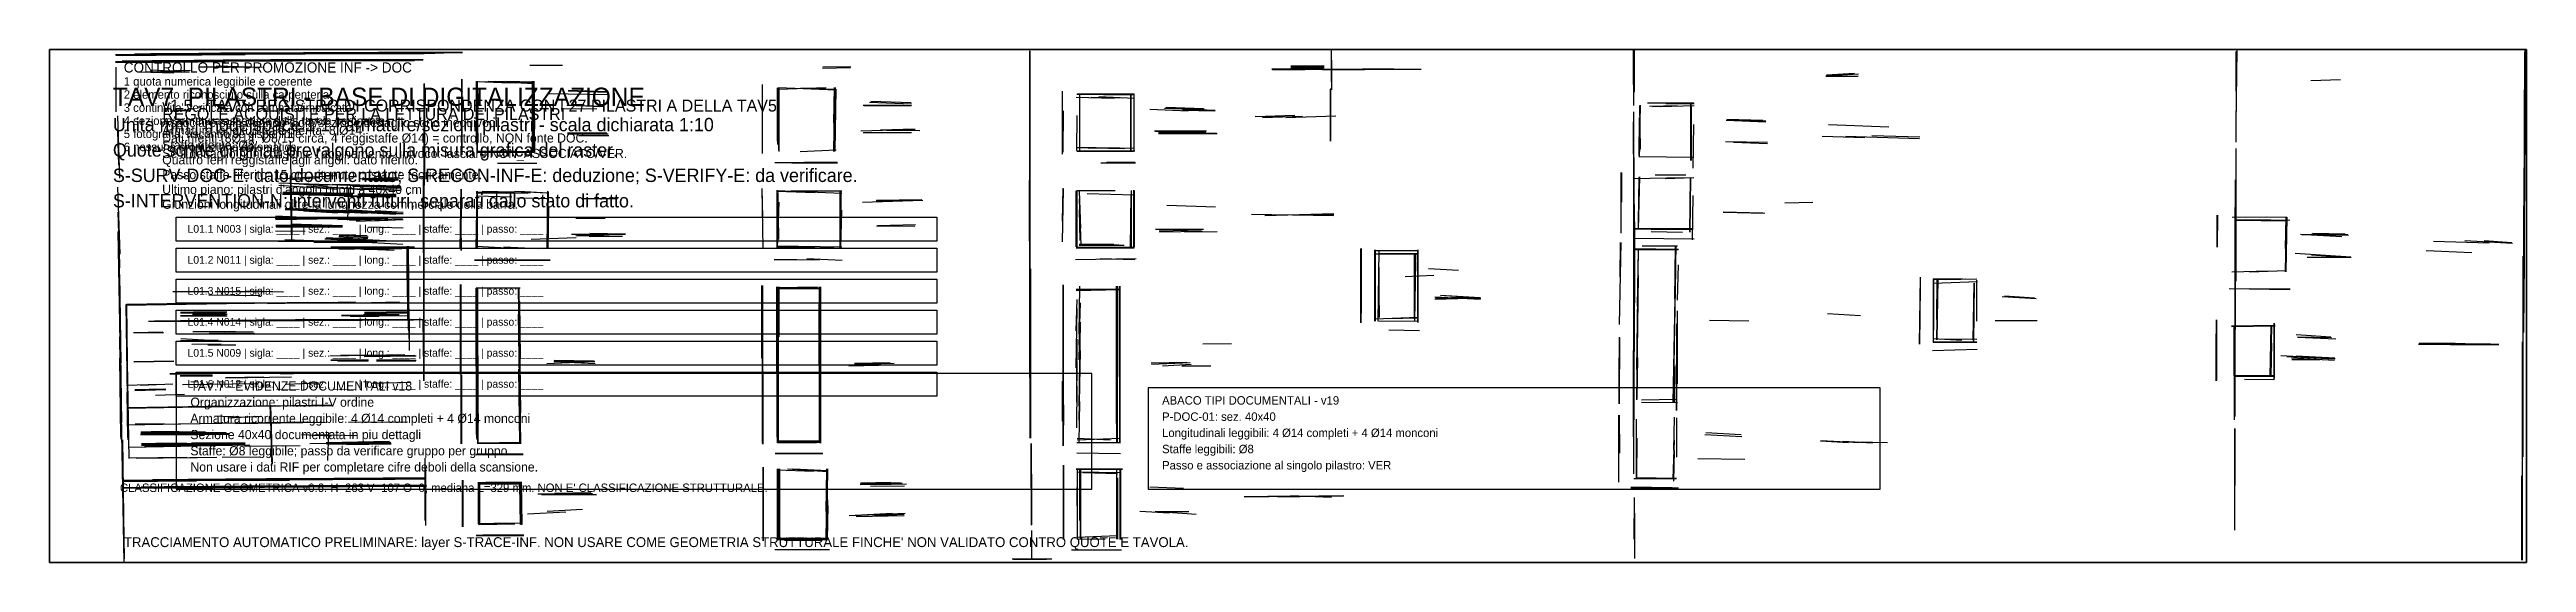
# Model space of a CAD drawing. Header units: millimetres. Extents: x 0 to 17588, y 0 to 3640.
import ezdxf

# ---------------------------------------------------------------- set-up
doc = ezdxf.new("R2010")
doc.units = ezdxf.units.MM
for name, color, linetype in [('00_RASTER_ORIGINALE', 8, 'Continuous'), ('S-CHECK-VER', 1, 'Continuous'), ('S-DOC-TAV7', 2, 'Continuous'), ('S-DOC-TAV7-TEXT', 7, 'Continuous'), ('S-GRID-E', 4, 'Continuous'), ('S-INF-HORIZ', 3, 'Continuous'), ('S-INF-LONG', 6, 'Continuous'), ('S-INF-VERT', 4, 'Continuous'), ('S-L01-MATCH-TEXT', 7, 'Continuous'), ('S-L01-MATCH-VER', 1, 'Continuous'), ('S-MATCH-TEXT', 7, 'Continuous'), ('S-NOTE-VER', 1, 'Continuous'), ('S-PIL-TYPE-DOC', 2, 'Continuous'), ('S-PIL-TYPE-TEXT', 7, 'Continuous'), ('S-TEXT-E', 7, 'Continuous'), ('S-TRACE-INF', 4, 'Continuous'), ('S-TRACE-INF-CLEAN', 4, 'Continuous'), ('S-TRACE-REJECT', 8, 'Continuous')]:
    doc.layers.add(name, color=color, linetype=linetype)
picture_1 = doc.add_image_def('image1.jpg', size_in_pixel=(6731, 1393))

msp = doc.modelspace()

# ---------------------------------------------------------------- texts
at = {"layer": 'S-CHECK-VER'}
for s, height, p in [('CONTROLLO PER PROMOZIONE INF -> DOC', 72, (527, 3477)), ('2 elemento riconosciuto sulla carpenteria', 60, (527, 3291)), ('1 quota numerica leggibile e coerente', 60, (527, 3384)), ('4 sezione/armatura associata dalla tavola pertinente', 60, (527, 3105)), ("3 continuita' verificata con campata/impalcato", 60, (527, 3198)), ('5 fotografia: riscontro se disponibile', 60, (527, 3012)), ('6 nessuna promozione automatica', 60, (527, 2919)), ("CLASSIFICAZIONE GEOMETRICA v0.6: H=263 V=107 O=0; mediana L=329 mm. NON E' CLASSIFICAZIONE STRUTTURALE.", 60, (500, 500))]:
    msp.add_text(s, height=height, dxfattribs=at).set_placement(p)
at = {"layer": 'S-DOC-TAV7-TEXT'}
for s, p in [('TAV.7 - EVIDENZE DOCUMENTALI v18', (1000, 1220)), ('Armatura ricorrente leggibile: 4 Ø14 completi + 4 Ø14 monconi', (1000, 990)), ('Organizzazione: pilastri I-V ordine', (1000, 1105)), ('Sezione 40x40 documentata in piu dettagli', (1000, 875)), ('Staffe: Ø8 leggibile; passo da verificare gruppo per gruppo', (1000, 760)), ('Non usare i dati RIF per completare cifre deboli della scansione.', (1000, 645))]:
    msp.add_text(s, height=65, dxfattribs=at).set_placement(p)
at = {"layer": 'S-L01-MATCH-TEXT'}
for s, p in [('L01.1 N003 | sigla: ____ | sez.: ____ | long.: ____ | staffe: ____ | passo: ____', (980, 2340)), ('L01.2 N011 | sigla: ____ | sez.: ____ | long.: ____ | staffe: ____ | passo: ____', (980, 2120)), ('L01.3 N015 | sigla: ____ | sez.: ____ | long.: ____ | staffe: ____ | passo: ____', (980, 1900)), ('L01.4 N014 | sigla: ____ | sez.: ____ | long.: ____ | staffe: ____ | passo: ____', (980, 1680)), ('L01.5 N009 | sigla: ____ | sez.: ____ | long.: ____ | staffe: ____ | passo: ____', (980, 1460)), ('L01.6 N012 | sigla: ____ | sez.: ____ | long.: ____ | staffe: ____ | passo: ____', (980, 1240))]:
    msp.add_text(s, height=55, dxfattribs=at).set_placement(p)
at = {"layer": 'S-MATCH-TEXT'}
for s, height, p in [('v1.5 - TAV7: REGISTRO DI CORRISPONDENZA CON I 27 PILASTRI A DELLA TAV5', 85, (800, 3200)), ('Associare solo quando sigla/sezione/dettaglio sono inequivoci.', 65, (800, 3090)), ('Dati riferiti (8Ø14, Ø8/15 circa, 4 reggistaffe Ø14) = controllo, NON fonte DOC.', 65, (800, 2980)), ("Se il dettaglio non consente l'abbinamento univoco: lasciare NON_ASSOCIATO/VER.", 65, (800, 2870))]:
    msp.add_text(s, height=height, dxfattribs=at).set_placement(p)
at = {"layer": 'S-NOTE-VER'}
msp.add_text("TRACCIAMENTO AUTOMATICO PRELIMINARE: layer S-TRACE-INF. NON USARE COME GEOMETRIA STRUTTURALE FINCHE' NON VALIDATO CONTRO QUOTE E TAVOLA.", height=70, dxfattribs=at).set_placement((528, 109))
at = {"layer": 'S-PIL-TYPE-TEXT'}
for s, p in [('ABACO TIPI DOCUMENTALI - v19', (7900, 1120)), ('P-DOC-01: sez. 40x40', (7900, 1005)), ('Longitudinali leggibili: 4 Ø14 completi + 4 Ø14 monconi', (7900, 890)), ('Staffe leggibili: Ø8', (7900, 775)), ('Passo e associazione al singolo pilastro: VER', (7900, 660))]:
    msp.add_text(s, height=60, dxfattribs=at).set_placement(p)
at = {"layer": 'S-TEXT-E'}
for s, height, p in [('TAV7_PILASTRI - BASE DI DIGITALIZZAZIONE', 130, (450, 3240)), ('REGOLE ACQUISITE PER LA LETTURA DEI PILASTRI', 85, (800, 3140)), ('Unita mm | modelspace 1:1 | armature/sezioni pilastri - scala dichiarata 1:10', 95, (450, 3060)), ('Armatura longitudinale riferita: 8 Ø14.', 65, (800, 3035)), ('Staffe riferite: Ø8.', 65, (800, 2930)), ('Quote scritte originali prevalgono sulla misura grafica del raster.', 95, (450, 2880)), ('Quattro ferri reggistaffe agli angoli: dato riferito.', 65, (800, 2825)), ('S-SURV-DOC-E: dato documentato; S-RECON-INF-E: deduzione; S-VERIFY-E: da verificare.', 95, (450, 2700)), ('Passo staffe riferito: 15 cm, ritenuto costante teoricamente.', 65, (800, 2720)), ("Ultimo piano: pilastri d'angolo ridotti a 40x40 cm.", 65, (800, 2615)), ('S-INTERVENTION-N: interventi futuri, separati dallo stato di fatto.', 95, (450, 2520)), ('Giunzioni longitudinali oltre la lunghezza commerciale della barra.', 65, (800, 2510))]:
    msp.add_text(s, height=height, dxfattribs=at).set_placement(p)

# ---------------------------------------------------------------- linework, layer by layer
at = {"layer": 'S-DOC-TAV7'}
msp.add_lwpolyline([(900, 520), (7400, 520), (7400, 1340), (900, 1340)], close=True, dxfattribs=at)
at = {"layer": 'S-GRID-E'}
msp.add_lwpolyline([(0, 0), (17588, 0), (17588, 3640), (0, 3640)], close=True, dxfattribs=at)
at = {"layer": 'S-INF-HORIZ'}
for p, q in [((468, 3551), (781, 3551)), ((473, 3601), (758, 3601)), ((719, 3611), (2660, 3611)), ((726, 3562), (2592, 3562)), ((1184, 3525), (1513, 3515)), ((3410, 3530), (3643, 3530)), ((5491, 3517), (5689, 3520)), ((8815, 3525), (9052, 3525)), ((687, 3483), (951, 3483)), ((724, 3496), (980, 3483)), ((787, 3488), (1001, 3494)), ((1061, 3517), (1398, 3517)), ((3115, 3415), (3442, 3400)), ((3240, 3415), (3442, 3410)), ((3685, 3350), (3959, 3339)), ((5172, 3358), (5514, 3371)), ((5174, 3371), (5585, 3355)), ((8679, 3502), (9740, 3502)), ((12614, 3454), (12844, 3468)), ((12614, 3452), (12842, 3454)), ((16056, 3421), (16268, 3428)), ((3541, 3329), (3967, 3321)), ((3632, 3222), (3886, 3219)), ((3674, 3245), (3941, 3235)), ((5783, 3243), (6120, 3243)), ((5822, 3266), (6120, 3256)), ((7291, 3303), (7560, 3295)), ((7294, 3324), (7704, 3324)), ((7918, 3225), (8276, 3211)), ((8564, 3167), (8885, 3162)), ((8613, 3159), (8898, 3167)), ((8778, 3157), (9133, 3170)), ((11347, 3261), (11676, 3261)), ((11441, 3235), (11679, 3243)), ((3677, 3042), (3967, 3042)), ((5760, 3063), (6146, 3076)), ((5778, 3052), (6120, 3052)), ((7874, 3044), (8292, 3044)), ((11906, 3138), (12188, 3128)), ((12633, 3107), (13061, 3091)), ((12753, 3026), (13278, 3008)), ((3031, 2914), (3442, 2914)), ((3180, 2833), (3460, 2833)), ((5151, 2838), (5595, 2838)), ((5331, 2916), (5585, 2929)), ((7294, 2948), (7704, 2940)), ((7294, 2921), (7707, 2921)), ((7375, 2940), (7597, 2945)), ((7466, 2835), (7712, 2835)), ((11287, 2882), (11676, 2877)), ((11901, 2987), (12199, 2982)), ((1628, 2694), (2490, 2665)), ((1628, 2678), (2046, 2650)), ((1659, 2725), (2041, 2746)), ((1934, 2668), (2302, 2644)), ((2221, 2718), (2438, 2705)), ((2224, 2723), (2449, 2733)), ((2224, 2728), (2477, 2720)), ((2237, 2655), (2493, 2639)), ((5164, 2639), (5626, 2621)), ((7299, 2639), (7568, 2639)), ((11248, 2725), (11603, 2733)), ((11402, 2752), (11619, 2752)), ((1654, 2613), (2462, 2597)), ((1675, 2514), (2459, 2472)), ((3029, 2631), (3413, 2624)), ((3029, 2603), (3282, 2595)), ((3303, 2634), (3528, 2624)), ((3319, 2587), (3544, 2584)), ((3779, 2584), (4032, 2584)), ((5263, 2637), (5626, 2637)), ((5773, 2556), (6201, 2571)), ((5869, 2569), (6073, 2569)), ((7367, 2618), (7704, 2608)), ((7934, 2535), (8279, 2524)), ((8535, 2472), (9118, 2462)), ((8629, 2462), (9120, 2477)), ((11883, 2485), (12181, 2480)), ((12322, 2553), (12520, 2556)), ((1602, 2441), (2402, 2441)), ((1605, 2354), (1814, 2352)), ((1607, 2459), (1942, 2443)), ((1610, 2383), (2080, 2383)), ((1670, 2292), (1874, 2286)), ((1714, 2404), (2080, 2391)), ((1965, 2305), (2391, 2284)), ((2051, 2302), (2260, 2305)), ((2057, 2323), (2255, 2320)), ((2130, 2428), (2506, 2441)), ((2268, 2381), (2511, 2375)), ((3421, 2294), (3740, 2307)), ((3706, 2331), (4058, 2331)), ((3737, 2443), (3946, 2443)), ((3745, 2323), (4090, 2331)), ((5872, 2388), (6144, 2386)), ((5880, 2391), (6149, 2399)), ((7853, 2365), (8195, 2365)), ((11248, 2370), (11671, 2370)), ((11248, 2302), (11679, 2297)), ((11373, 2349), (11595, 2344)), ((15526, 2433), (15907, 2428)), ((15593, 2451), (15886, 2454)), ((15993, 2328), (16325, 2323)), ((16061, 2326), (16278, 2313)), ((1625, 2279), (2313, 2279)), ((1997, 2239), (2592, 2239)), ((2151, 2229), (2446, 2216)), ((2234, 2221), (2501, 2229)), ((2292, 2271), (2509, 2260)), ((3018, 2148), (3554, 2148)), ((3031, 2245), (3332, 2229)), ((5146, 2153), (5467, 2148)), ((5164, 2247), (5626, 2239)), ((5378, 2158), (5629, 2145)), ((7286, 2151), (7717, 2156)), ((7291, 2237), (7704, 2237)), ((7312, 2258), (7558, 2258)), ((7461, 2158), (7707, 2151)), ((9410, 2213), (9721, 2213)), ((9413, 2190), (9721, 2190)), ((11248, 2229), (11566, 2224)), ((11308, 2247), (11561, 2247)), ((15946, 2195), (16341, 2169)), ((16030, 2166), (16343, 2166)), ((16877, 2213), (17201, 2200)), ((16929, 2281), (17323, 2268)), ((17151, 2284), (17488, 2266)), ((3029, 1949), (3342, 1949)), ((5166, 1947), (5464, 1952)), ((7291, 1931), (7602, 1936)), ((9625, 2030), (9829, 2038)), ((9792, 2085), (10004, 2075)), ((13377, 1983), (13691, 1994)), ((13461, 2009), (13686, 2012)), ((15478, 1944), (15907, 1936)), ((15622, 2062), (15884, 2072)), ((541, 1827), (1829, 1847)), ((875, 1923), (1132, 1923)), ((930, 1777), (1257, 1777)), ((1132, 1900), (1495, 1894)), ((1176, 1923), (1516, 1923)), ((1395, 1928), (1657, 1921)), ((1547, 1837), (2172, 1850)), ((2187, 1842), (2485, 1850)), ((2237, 1777), (2543, 1782)), ((9836, 1884), (10160, 1868)), ((9836, 1868), (10163, 1879)), ((12625, 1766), (12860, 1753)), ((13866, 1887), (14106, 1874)), ((596, 1631), (810, 1633)), ((930, 1751), (1262, 1751)), ((930, 1717), (1801, 1717)), ((933, 1589), (1220, 1573)), ((1134, 1628), (1456, 1628)), ((1466, 1722), (2585, 1722)), ((2072, 1756), (2451, 1756)), ((9410, 1730), (9719, 1740)), ((9439, 1712), (9719, 1714)), ((9502, 1732), (9719, 1735)), ((9510, 1651), (9729, 1646)), ((11786, 1719), (12066, 1714)), ((13375, 1589), (13579, 1578)), ((13816, 1717), (14114, 1717)), ((15494, 1680), (15803, 1685)), ((15962, 1602), (16205, 1597)), ((15962, 1599), (16234, 1586)), ((598, 1427), (883, 1432)), ((930, 1576), (1197, 1581)), ((1011, 1550), (1218, 1552)), ((1991, 1466), (2522, 1476)), ((1997, 1435), (2266, 1435)), ((2321, 1435), (2603, 1435)), ((3531, 1411), (3852, 1427)), ((3580, 1429), (3873, 1429)), ((3580, 1427), (3875, 1411)), ((7822, 1416), (8075, 1422)), ((7824, 1406), (8099, 1419)), ((8190, 1552), (8394, 1555)), ((13370, 1505), (13688, 1513)), ((13372, 1565), (13686, 1565)), ((15844, 1469), (16231, 1448)), ((15923, 1440), (16124, 1440)), ((16822, 1550), (17391, 1550)), ((645, 1257), (875, 1267)), ((855, 1341), (1155, 1341)), ((943, 1262), (1477, 1270)), ((1252, 1343), (1563, 1343)), ((1252, 1309), (1717, 1317)), ((1599, 1346), (1840, 1346)), ((1639, 1338), (1916, 1346)), ((1680, 1265), (1913, 1275)), ((2284, 1273), (2564, 1280)), ((5676, 1395), (5995, 1403)), ((8041, 1395), (8245, 1395)), ((15512, 1327), (15800, 1327)), ((15586, 1301), (15800, 1299)), ((549, 1095), (1602, 1113)), ((606, 1220), (826, 1228)), ((753, 1186), (959, 1194)), ((1458, 1108), (2004, 1116)), ((11305, 1155), (11556, 1158)), ((11305, 1137), (11559, 1134)), ((609, 983), (813, 985)), ((648, 920), (1273, 907)), ((915, 983), (1840, 998)), ((1173, 1040), (1403, 1030)), ((1267, 1027), (1503, 1037)), ((1889, 907), (2187, 902)), ((2122, 996), (2360, 998)), ((2284, 996), (2543, 998)), ((7296, 870), (7605, 881)), ((7296, 881), (7531, 870)), ((11755, 907), (12016, 894)), ((562, 818), (1422, 834)), ((614, 739), (1189, 747)), ((653, 836), (925, 834)), ((755, 847), (972, 849)), ((826, 745), (1048, 742)), ((1226, 750), (1497, 747)), ((1385, 826), (1780, 831)), ((1848, 844), (2423, 854)), ((3026, 768), (3363, 768)), ((3039, 849), (3350, 854)), ((5153, 776), (5491, 776)), ((5169, 854), (5480, 854)), ((7294, 852), (7605, 852)), ((7294, 779), (7605, 773)), ((11705, 737), (12037, 732)), ((12578, 865), (12852, 852)), ((12839, 857), (13051, 852)), ((520, 583), (1322, 583)), ((520, 533), (1443, 533)), ((985, 591), (2454, 591)), ((1155, 541), (2671, 541)), ((2370, 601), (2671, 601)), ((3042, 559), (3353, 559)), ((5166, 658), (5425, 648)), ((5240, 664), (5524, 645)), ((5757, 559), (6055, 564)), ((5830, 541), (6071, 544)), ((7291, 661), (7620, 661)), ((7294, 643), (7607, 638)), ((7814, 536), (8052, 528)), ((11229, 530), (11566, 530)), ((11250, 596), (11553, 596)), ((3395, 345), (3666, 358)), ((3494, 483), (3881, 483)), ((7741, 363), (7952, 353)), ((7850, 361), (8091, 361)), ((7908, 358), (8143, 342)), ((8483, 465), (9191, 476)), ((8812, 476), (9102, 463)), ((3029, 191), (3369, 191)), ((3044, 272), (3348, 282)), ((3044, 277), (3267, 280)), ((5710, 332), (6076, 350)), ((5728, 327), (6068, 334)), ((7296, 180), (7584, 191)), ((5151, 91), (5538, 91)), ((5172, 165), (5527, 165)), ((6836, 26), (7116, 26)), ((7257, 89), (7612, 89)), ((7296, 167), (7495, 165))]:
    msp.add_line(p, q, dxfattribs=at)
at = {"layer": 'S-INF-LONG'}
for p, q in [((719, 3611), (2660, 3611)), ((726, 3562), (2592, 3562)), ((6964, 883), (6964, 3632)), ((2660, 1288), (2660, 3397)), ((8679, 3502), (9740, 3502)), ((17574, 2012), (17574, 3355)), ((11250, 630), (11250, 3198)), ((1709, 2989), (1720, 2328)), ((1628, 2694), (2490, 2665)), ((1654, 2613), (2462, 2597)), ((1675, 2514), (2459, 2472)), ((15520, 1035), (15520, 2519)), ((486, 2349), (528, 3)), ((1602, 2441), (2402, 2441)), ((1625, 2279), (2313, 2279)), ((11530, 1134), (11551, 2247)), ((17566, 1158), (17566, 2174)), ((2924, 841), (2924, 1973)), ((3042, 841), (3042, 1952)), ((3327, 1949), (3345, 844)), ((5065, 839), (5065, 1965)), ((5174, 849), (5174, 1957)), ((5472, 847), (5472, 1957)), ((7197, 828), (7197, 1970)), ((7581, 849), (7581, 1960)), ((7602, 849), (7602, 1960)), ((11271, 1155), (11284, 2036)), ((541, 1827), (1829, 1847)), ((544, 1832), (562, 737)), ((930, 1717), (1801, 1717)), ((1466, 1722), (2585, 1722)), ((17561, 18), (17561, 1565)), ((549, 1095), (1602, 1113)), ((915, 983), (1840, 998)), ((15518, 230), (15518, 951)), ((562, 818), (1422, 834)), ((520, 583), (1322, 583)), ((520, 533), (1443, 533)), ((985, 591), (2454, 591)), ((1155, 541), (2671, 541)), ((8483, 465), (9191, 476))]:
    msp.add_line(p, q, dxfattribs=at)
at = {"layer": 'S-INF-VERT'}
for p, q in [((6964, 883), (6964, 3632)), ((9102, 3410), (9102, 3640)), ((11250, 3243), (11250, 3640)), ((15526, 3110), (15533, 3640)), ((473, 3198), (473, 3515)), ((2660, 1288), (2660, 3397)), ((2929, 2893), (2929, 3431)), ((3037, 2911), (3037, 3415)), ((3434, 2911), (3434, 3415)), ((5062, 2903), (5062, 3392)), ((5182, 2916), (5182, 3371)), ((5569, 2916), (5577, 3371)), ((7194, 2898), (7194, 3345)), ((9099, 2989), (9099, 3363)), ((17574, 2012), (17574, 3355)), ((483, 3170), (497, 2728)), ((5569, 3261), (5574, 3047)), ((7294, 2924), (7296, 3172)), ((7317, 2919), (7317, 3324)), ((7678, 2919), (7678, 3321)), ((7701, 2919), (7701, 3321)), ((11250, 630), (11250, 3198)), ((11289, 2877), (11297, 3245)), ((11289, 3243), (11295, 2934)), ((11655, 2853), (11655, 3261)), ((1709, 2989), (1720, 2328)), ((15528, 2540), (15528, 2851)), ((483, 2663), (499, 2187)), ((2117, 2430), (2125, 2650)), ((2916, 2226), (2924, 2650)), ((5057, 2655), (5065, 2229)), ((5166, 2232), (5166, 2642)), ((5613, 2234), (5613, 2639)), ((7194, 2276), (7200, 2652)), ((7296, 2232), (7296, 2639)), ((7699, 2232), (7699, 2642)), ((11161, 2336), (11161, 2767)), ((11284, 2365), (11292, 2736)), ((11650, 2344), (11655, 2733)), ((2919, 2574), (2924, 2213)), ((3029, 2229), (3037, 2634)), ((3536, 2232), (3544, 2631)), ((5169, 2232), (5180, 2558)), ((5619, 2234), (5626, 2501)), ((7312, 2579), (7322, 2252)), ((7675, 2232), (7680, 2610)), ((15395, 2237), (15397, 2464)), ((15520, 1035), (15520, 2519)), ((486, 2349), (528, 3)), ((15881, 2062), (15889, 2451)), ((2548, 1654), (2548, 2245)), ((9311, 1701), (9311, 2229)), ((9416, 1712), (9416, 2218)), ((9434, 1712), (9442, 2216)), ((9693, 1730), (9693, 2195)), ((9719, 1704), (9719, 2218)), ((11148, 1688), (11159, 2271)), ((11530, 1134), (11551, 2247)), ((17566, 1158), (17566, 2174)), ((2924, 841), (2924, 1973)), ((3042, 841), (3042, 1952)), ((3327, 1949), (3345, 844)), ((5065, 839), (5065, 1965)), ((5174, 849), (5174, 1957)), ((5472, 847), (5472, 1957)), ((7197, 828), (7197, 1970)), ((7581, 849), (7581, 1960)), ((7602, 849), (7602, 1960)), ((9437, 2088), (9442, 1738)), ((11271, 1155), (11284, 2036)), ((13278, 1550), (13286, 2025)), ((13377, 1568), (13377, 2012)), ((13401, 1581), (13409, 2015)), ((13665, 1560), (13670, 1983)), ((544, 1832), (562, 737)), ((7291, 1380), (7296, 1803)), ((2556, 1505), (2556, 1730)), ((7312, 1111), (7320, 1706)), ((11148, 1126), (11148, 1599)), ((11556, 1079), (11556, 1693)), ((15387, 1288), (15387, 1722)), ((15769, 1320), (15776, 1678)), ((15797, 1296), (15797, 1698)), ((17561, 18), (17561, 1565)), ((1565, 1116), (1581, 700)), ((7312, 849), (7317, 1142)), ((1976, 724), (1983, 922)), ((11143, 570), (11143, 1045)), ((11271, 598), (11274, 881)), ((11556, 747), (11556, 1027)), ((15518, 230), (15518, 951)), ((2668, 298), (2668, 739)), ((6972, 264), (6972, 844)), ((11530, 593), (11538, 868)), ((2932, 253), (2932, 585)), ((3047, 274), (3047, 570)), ((3345, 572), (3350, 267)), ((5067, 154), (5067, 677)), ((5169, 157), (5169, 664)), ((5519, 159), (5527, 664)), ((7200, 162), (7200, 690)), ((7299, 165), (7299, 549)), ((7320, 165), (7320, 664)), ((7579, 165), (7579, 664)), ((7602, 162), (7602, 664)), ((6975, 24), (6975, 227)), ((11258, 29), (11258, 350))]:
    msp.add_line(p, q, dxfattribs=at)
at = {"layer": 'S-L01-MATCH-VER'}
for points in [[(900, 2450), (6300, 2450), (6300, 2280), (900, 2280)], [(900, 2230), (6300, 2230), (6300, 2060), (900, 2060)], [(900, 2010), (6300, 2010), (6300, 1840), (900, 1840)], [(900, 1790), (6300, 1790), (6300, 1620), (900, 1620)], [(900, 1570), (6300, 1570), (6300, 1400), (900, 1400)], [(900, 1350), (6300, 1350), (6300, 1180), (900, 1180)]]:
    msp.add_lwpolyline(points, close=True, dxfattribs=at)
at = {"layer": 'S-PIL-TYPE-DOC'}
msp.add_lwpolyline([(7800, 520), (13000, 520), (13000, 1240), (7800, 1240)], close=True, dxfattribs=at)
at = {"layer": 'S-TRACE-INF'}
for p, q in [((468, 3606), (1388, 3606)), ((468, 3603), (1082, 3603)), ((468, 3556), (1247, 3556)), ((468, 3554), (1056, 3554)), ((468, 3551), (781, 3551)), ((473, 3601), (758, 3601)), ((515, 3559), (1725, 3559)), ((604, 3609), (1814, 3609)), ((719, 3611), (2660, 3611)), ((726, 3562), (2592, 3562)), ((1027, 3564), (2592, 3564)), ((1061, 3614), (2736, 3614)), ((1184, 3525), (1513, 3515)), ((1213, 3616), (2799, 3616)), ((1233, 3567), (2652, 3567)), ((1568, 3569), (2652, 3569)), ((1803, 3619), (2932, 3619)), ((2336, 3622), (2932, 3622)), ((3410, 3530), (3643, 3530)), ((5491, 3517), (5689, 3520)), ((6962, 1312), (6962, 3632)), ((6964, 883), (6964, 3632)), ((8815, 3525), (9052, 3525)), ((8815, 3522), (9052, 3522)), ((8815, 3520), (9050, 3520)), ((9102, 3410), (9102, 3640)), ((9105, 3355), (9105, 3564)), ((11248, 3392), (11248, 3640)), ((11250, 3243), (11250, 3640)), ((11255, 3337), (11255, 3640)), ((15526, 3110), (15533, 3640)), ((15526, 3345), (15528, 3627)), ((17577, 2563), (17577, 3622)), ((17580, 2893), (17580, 3635)), ((473, 3198), (473, 3515)), ((638, 3483), (883, 3475)), ((687, 3483), (951, 3483)), ((724, 3496), (980, 3483)), ((787, 3488), (1001, 3494)), ((1061, 3517), (1398, 3517)), ((2660, 1288), (2660, 3397)), ((2663, 2678), (2663, 3400)), ((2927, 2893), (2927, 3431)), ((2929, 2893), (2929, 3431)), ((3029, 3413), (3274, 3405)), ((3031, 2968), (3031, 3415)), ((3037, 2911), (3037, 3415)), ((3039, 3029), (3039, 3415)), ((3052, 3413), (3311, 3405)), ((3115, 3415), (3442, 3400)), ((3165, 3415), (3442, 3407)), ((3240, 3415), (3442, 3410)), ((3429, 2911), (3429, 3415)), ((3431, 2911), (3431, 3415)), ((3434, 2911), (3434, 3415)), ((3436, 3415), (3444, 2914)), ((3439, 3415), (3444, 3076)), ((3682, 3347), (3959, 3337)), ((3685, 3353), (3959, 3342)), ((3685, 3350), (3959, 3339)), ((5062, 2903), (5062, 3392)), ((5169, 2989), (5169, 3368)), ((5172, 3358), (5514, 3371)), ((5172, 2966), (5177, 3368)), ((5174, 3371), (5585, 3355)), ((5180, 2916), (5180, 3368)), ((5182, 2916), (5182, 3371)), ((5336, 3368), (5572, 3360)), ((5488, 3509), (5687, 3512)), ((5569, 2916), (5577, 3371)), ((5569, 3120), (5574, 3371)), ((5574, 2916), (5582, 3371)), ((5579, 2919), (5585, 3358)), ((7194, 2898), (7194, 3345)), ((8679, 3504), (9047, 3504)), ((8679, 3502), (9740, 3502)), ((8684, 3499), (8914, 3499)), ((8815, 3515), (9050, 3515)), ((8815, 3512), (9050, 3512)), ((8815, 3509), (9047, 3509)), ((8815, 3507), (9047, 3507)), ((9039, 3499), (9337, 3499)), ((9097, 2989), (9097, 3360)), ((9099, 2989), (9099, 3363)), ((9324, 3504), (9546, 3504)), ((12614, 3454), (12844, 3468)), ((12614, 3452), (12842, 3454)), ((12614, 3449), (12842, 3452)), ((12617, 3460), (12816, 3473)), ((16056, 3421), (16268, 3428)), ((17574, 2012), (17574, 3355)), ((483, 3170), (497, 2728)), ((2666, 2720), (2666, 3337)), ((3039, 2921), (3044, 3326)), ((3436, 2908), (3436, 3266)), ((3541, 3329), (3967, 3321)), ((3632, 3222), (3886, 3219)), ((3674, 3245), (3941, 3235)), ((3706, 3245), (3941, 3238)), ((5172, 3256), (5177, 2927)), ((5569, 3261), (5574, 3047)), ((5778, 3245), (6063, 3245)), ((5783, 3243), (6120, 3243)), ((5822, 3266), (6120, 3256)), ((5833, 3274), (6118, 3264)), ((7197, 2911), (7200, 3206)), ((7291, 3303), (7560, 3295)), ((7294, 3324), (7704, 3324)), ((7294, 2924), (7296, 3172)), ((7299, 3326), (7701, 3326)), ((7317, 2919), (7317, 3324)), ((7396, 3303), (7618, 3298)), ((7450, 3306), (7704, 3295)), ((7484, 3321), (7704, 3321)), ((7678, 2919), (7678, 3321)), ((7680, 2919), (7680, 3321)), ((7701, 2919), (7701, 3321)), ((7814, 3217), (8085, 3206)), ((7918, 3225), (8276, 3211)), ((7921, 3227), (8198, 3219)), ((7929, 3232), (8193, 3222)), ((8046, 3214), (8276, 3206)), ((8057, 3211), (8263, 3206)), ((8561, 3164), (8843, 3175)), ((8564, 3167), (8885, 3162)), ((8613, 3159), (8898, 3167)), ((8778, 3157), (9133, 3170)), ((11250, 630), (11250, 3198)), ((11289, 2877), (11297, 3245)), ((11289, 3243), (11295, 2934)), ((11347, 3261), (11676, 3261)), ((11360, 3238), (11559, 3243)), ((11383, 3235), (11587, 3240)), ((11441, 3235), (11679, 3243)), ((11478, 3258), (11679, 3258)), ((11655, 2853), (11655, 3261)), ((11658, 2853), (11658, 3261)), ((11660, 2853), (11660, 3238)), ((15526, 2982), (15528, 3204)), ((483, 3063), (489, 2819)), ((3677, 3049), (3957, 3049)), ((3677, 3044), (3954, 3047)), ((3677, 3042), (3967, 3042)), ((3755, 3031), (3972, 3031)), ((3755, 3029), (3972, 3029)), ((5760, 3063), (6146, 3076)), ((5778, 3052), (6120, 3052)), ((5901, 3070), (6141, 3078)), ((5943, 3068), (6180, 3065)), ((7845, 3063), (8216, 3063)), ((7850, 3060), (8185, 3060)), ((7874, 3052), (8200, 3057)), ((7874, 3044), (8292, 3044)), ((7876, 3049), (8211, 3055)), ((7879, 3047), (8289, 3047)), ((11248, 2898), (11248, 3128)), ((11287, 2887), (11289, 3157)), ((11287, 3141), (11289, 2916)), ((11671, 2799), (11676, 3107)), ((11906, 3138), (12188, 3128)), ((11911, 3146), (12167, 3138)), ((11911, 3144), (12186, 3133)), ((12586, 3026), (12889, 3015)), ((12633, 3107), (13061, 3091)), ((12753, 3026), (13278, 3008)), ((12941, 3031), (13281, 3021)), ((1709, 2989), (1720, 2328)), ((3031, 2919), (3311, 2921)), ((3031, 2916), (3442, 2916)), ((3031, 2914), (3442, 2914)), ((3034, 2911), (3442, 2911)), ((3180, 2833), (3460, 2833)), ((5151, 2838), (5595, 2838)), ((5271, 2835), (5595, 2835)), ((5331, 2916), (5585, 2929)), ((5360, 2840), (5592, 2840)), ((7294, 2948), (7704, 2940)), ((7294, 2945), (7633, 2937)), ((7294, 2921), (7707, 2921)), ((7294, 2919), (7696, 2919)), ((7375, 2940), (7597, 2945)), ((7466, 2835), (7712, 2835)), ((7505, 2840), (7709, 2840)), ((11253, 1011), (11253, 2874)), ((11287, 2882), (11676, 2877)), ((11901, 2987), (12199, 2982)), ((11958, 2982), (12199, 2974)), ((15526, 1996), (15526, 2937)), ((15528, 2540), (15528, 2851)), ((483, 2663), (499, 2187)), ((1628, 2694), (2490, 2665)), ((1628, 2678), (2046, 2650)), ((1659, 2725), (2041, 2746)), ((1709, 2746), (1717, 2276)), ((1712, 2718), (1916, 2731)), ((1738, 2689), (1978, 2673)), ((1824, 2673), (2221, 2647)), ((1934, 2668), (2302, 2644)), ((2007, 2684), (2490, 2668)), ((2062, 2684), (2490, 2671)), ((2117, 2430), (2125, 2650)), ((2151, 2671), (2490, 2660)), ((2216, 2657), (2493, 2652)), ((2221, 2718), (2438, 2705)), ((2224, 2723), (2449, 2733)), ((2224, 2728), (2477, 2720)), ((2224, 2720), (2475, 2712)), ((2237, 2655), (2493, 2639)), ((2260, 2718), (2477, 2731)), ((2289, 2678), (2488, 2673)), ((2655, 2198), (2655, 2715)), ((2658, 1288), (2658, 2720)), ((2916, 2226), (2924, 2650)), ((2922, 2650), (2924, 2441)), ((5057, 2655), (5065, 2229)), ((5059, 2655), (5062, 2448)), ((5164, 2639), (5626, 2621)), ((5166, 2232), (5166, 2642)), ((5613, 2234), (5613, 2639)), ((5616, 2234), (5616, 2639)), ((5619, 2281), (5619, 2639)), ((6959, 2279), (6959, 2710)), ((7194, 2422), (7197, 2657)), ((7194, 2276), (7200, 2652)), ((7294, 2234), (7294, 2639)), ((7296, 2232), (7296, 2639)), ((7299, 2639), (7568, 2639)), ((7683, 2239), (7683, 2639)), ((7699, 2232), (7699, 2642)), ((7704, 2239), (7704, 2639)), ((11159, 2336), (11159, 2710)), ((11161, 2336), (11161, 2767)), ((11164, 2558), (11164, 2767)), ((11248, 2725), (11603, 2733)), ((11282, 2378), (11289, 2736)), ((11282, 2414), (11287, 2733)), ((11284, 2365), (11292, 2736)), ((11402, 2752), (11619, 2752)), ((11472, 2725), (11676, 2731)), ((11647, 2344), (11653, 2733)), ((11650, 2344), (11655, 2733)), ((15523, 1654), (15523, 2715)), ((17572, 1772), (17572, 2801)), ((486, 2485), (497, 2114)), ((1654, 2616), (2153, 2616)), ((1654, 2613), (2462, 2597)), ((1657, 2629), (1858, 2629)), ((1657, 2618), (2153, 2618)), ((1673, 2509), (2255, 2480)), ((1673, 2506), (2132, 2482)), ((1675, 2514), (2459, 2472)), ((1683, 2626), (2125, 2621)), ((1714, 2613), (2153, 2613)), ((1761, 2511), (2072, 2495)), ((1803, 2495), (2046, 2482)), ((1845, 2608), (2159, 2603)), ((1853, 2626), (2153, 2621)), ((1861, 2610), (2153, 2610)), ((1897, 2506), (2511, 2475)), ((2012, 2503), (2511, 2477)), ((2093, 2600), (2462, 2595)), ((2117, 2506), (2462, 2482)), ((2190, 2613), (2462, 2610)), ((2193, 2618), (2462, 2613)), ((2193, 2608), (2459, 2608)), ((2193, 2605), (2459, 2603)), ((2313, 2498), (2511, 2485)), ((2919, 2574), (2924, 2213)), ((3029, 2229), (3037, 2634)), ((3029, 2631), (3413, 2624)), ((3029, 2626), (3397, 2621)), ((3029, 2624), (3246, 2621)), ((3029, 2603), (3282, 2595)), ((3031, 2229), (3037, 2584)), ((3039, 2229), (3039, 2634)), ((3073, 2634), (3301, 2631)), ((3303, 2634), (3528, 2624)), ((3319, 2587), (3544, 2584)), ((3332, 2634), (3544, 2624)), ((3533, 2234), (3538, 2634)), ((3536, 2232), (3544, 2631)), ((3541, 2234), (3546, 2522)), ((3779, 2584), (4032, 2584)), ((5164, 2634), (5436, 2626)), ((5169, 2626), (5172, 2414)), ((5169, 2232), (5180, 2558)), ((5172, 2626), (5177, 2292)), ((5263, 2637), (5626, 2637)), ((5619, 2234), (5626, 2501)), ((5621, 2354), (5621, 2634)), ((5773, 2556), (6201, 2571)), ((5869, 2569), (6073, 2569)), ((5872, 2571), (6193, 2576)), ((7291, 2239), (7291, 2637)), ((7312, 2637), (7320, 2370)), ((7312, 2579), (7322, 2252)), ((7312, 2503), (7315, 2286)), ((7367, 2618), (7704, 2608)), ((7675, 2232), (7680, 2610)), ((7934, 2535), (8279, 2524)), ((8535, 2472), (9118, 2462)), ((8629, 2462), (9120, 2477)), ((8901, 2469), (9120, 2467)), ((11255, 1497), (11255, 2540)), ((11666, 2289), (11671, 2605)), ((11883, 2485), (12181, 2480)), ((11885, 2488), (12167, 2482)), ((12322, 2553), (12520, 2556)), ((15392, 2237), (15392, 2464)), ((15395, 2237), (15397, 2464)), ((15520, 1035), (15520, 2519)), ((17569, 1631), (17569, 2532)), ((486, 2349), (528, 3)), ((489, 2331), (497, 2090)), ((1602, 2441), (2402, 2441)), ((1605, 2456), (1808, 2443)), ((1605, 2354), (1814, 2352)), ((1607, 2459), (1942, 2443)), ((1607, 2435), (1900, 2438)), ((1607, 2394), (1916, 2394)), ((1607, 2391), (2010, 2391)), ((1607, 2388), (2078, 2388)), ((1607, 2386), (2078, 2386)), ((1610, 2383), (2080, 2383)), ((1670, 2292), (1874, 2286)), ((1714, 2404), (2080, 2391)), ((1902, 2446), (2274, 2446)), ((1947, 2443), (2221, 2443)), ((1955, 2297), (2260, 2281)), ((1960, 2302), (2313, 2284)), ((1965, 2305), (2391, 2284)), ((2046, 2433), (2365, 2438)), ((2051, 2302), (2260, 2305)), ((2054, 2313), (2260, 2299)), ((2057, 2323), (2255, 2320)), ((2057, 2320), (2263, 2310)), ((2130, 2428), (2506, 2441)), ((2177, 2422), (2511, 2435)), ((2268, 2381), (2511, 2375)), ((2289, 2425), (2511, 2433)), ((2922, 2213), (2924, 2438)), ((3421, 2294), (3740, 2307)), ((3706, 2331), (4058, 2331)), ((3737, 2443), (3946, 2443)), ((3737, 2320), (3936, 2318)), ((3745, 2323), (4090, 2331)), ((3831, 2315), (4069, 2315)), ((3836, 2336), (4090, 2333)), ((5872, 2388), (6144, 2386)), ((5880, 2391), (6149, 2399)), ((7853, 2365), (8195, 2365)), ((7879, 2354), (8180, 2360)), ((7882, 2347), (8187, 2352)), ((8059, 2347), (8292, 2349)), ((11248, 2370), (11671, 2370)), ((11248, 2367), (11671, 2367)), ((11248, 2302), (11679, 2297)), ((11258, 1842), (11258, 2417)), ((11373, 2365), (11671, 2365)), ((11373, 2349), (11595, 2344)), ((15499, 2451), (15740, 2454)), ((15520, 2430), (15886, 2425)), ((15526, 2433), (15907, 2428)), ((15593, 2451), (15886, 2454)), ((15638, 2433), (15907, 2430)), ((15878, 2062), (15884, 2451)), ((15878, 2229), (15881, 2451)), ((15881, 2062), (15889, 2451)), ((15983, 2331), (16208, 2328)), ((15993, 2328), (16325, 2323)), ((16061, 2326), (16278, 2313)), ((16064, 2333), (16320, 2328)), ((16069, 2336), (16302, 2333)), ((491, 2185), (497, 1926)), ((1623, 2281), (1871, 2281)), ((1625, 2279), (2313, 2279)), ((1876, 2276), (2323, 2276)), ((1876, 2273), (2323, 2273)), ((1997, 2239), (2592, 2239)), ((1997, 2229), (2574, 2237)), ((1997, 2232), (2394, 2237)), ((2054, 2224), (2501, 2232)), ((2151, 2229), (2446, 2216)), ((2234, 2221), (2501, 2229)), ((2292, 2271), (2509, 2260)), ((2540, 2004), (2540, 2234)), ((2543, 1889), (2543, 2245)), ((2545, 1725), (2545, 2245)), ((2548, 1654), (2548, 2245)), ((2551, 1644), (2551, 2114)), ((3018, 2148), (3554, 2148)), ((3018, 2145), (3554, 2145)), ((3031, 2245), (3332, 2229)), ((3227, 2239), (3473, 2229)), ((5146, 2153), (5467, 2148)), ((5146, 2151), (5344, 2148)), ((5164, 2247), (5626, 2239)), ((5164, 2242), (5391, 2239)), ((5164, 2239), (5569, 2234)), ((5378, 2158), (5629, 2145)), ((7286, 2151), (7717, 2156)), ((7291, 2237), (7704, 2237)), ((7291, 2234), (7701, 2234)), ((7312, 2258), (7558, 2258)), ((7312, 2255), (7594, 2255)), ((7312, 2252), (7631, 2252)), ((7461, 2158), (7707, 2151)), ((9311, 1701), (9311, 2229)), ((9314, 1701), (9314, 2229)), ((9316, 1769), (9316, 2229)), ((9410, 1712), (9410, 2216)), ((9410, 2213), (9721, 2213)), ((9413, 1712), (9413, 2218)), ((9413, 2190), (9721, 2190)), ((9416, 1712), (9416, 2218)), ((9434, 1712), (9442, 2216)), ((9437, 2192), (9721, 2192)), ((9693, 1730), (9693, 2195)), ((9695, 1918), (9695, 2195)), ((9695, 1910), (9701, 2187)), ((9695, 1712), (9703, 2137)), ((9716, 1706), (9716, 2218)), ((9719, 1704), (9719, 2218)), ((11148, 1688), (11159, 2271)), ((11153, 2028), (11156, 2271)), ((11248, 2229), (11566, 2224)), ((11248, 2221), (11564, 2221)), ((11271, 1369), (11284, 2229)), ((11276, 1819), (11282, 2218)), ((11305, 2224), (11512, 2224)), ((11308, 2247), (11561, 2247)), ((11530, 1134), (11551, 2247)), ((11540, 1868), (11545, 2247)), ((11561, 1861), (11566, 2111)), ((15946, 2195), (16341, 2169)), ((16030, 2166), (16343, 2166)), ((16061, 2182), (16265, 2169)), ((16877, 2213), (17201, 2200)), ((16929, 2281), (17323, 2268)), ((17151, 2284), (17488, 2266)), ((17289, 2284), (17485, 2271)), ((17289, 2281), (17485, 2268)), ((17566, 1158), (17566, 2174)), ((497, 2043), (507, 1414)), ((2919, 1333), (2919, 1973)), ((2922, 894), (2922, 1973)), ((2924, 841), (2924, 1973)), ((3029, 1949), (3342, 1949)), ((3029, 1390), (3029, 1947)), ((3031, 909), (3031, 1944)), ((3034, 881), (3034, 1952)), ((3037, 875), (3037, 1952)), ((3039, 870), (3039, 1952)), ((3042, 841), (3042, 1952)), ((3327, 1949), (3345, 844)), ((3332, 1947), (3345, 1061)), ((5059, 1450), (5059, 1965)), ((5062, 847), (5062, 1965)), ((5065, 839), (5065, 1965)), ((5164, 1341), (5164, 1957)), ((5166, 888), (5166, 1957)), ((5166, 1952), (5454, 1957)), ((5166, 1947), (5464, 1952)), ((5166, 1944), (5464, 1944)), ((5169, 849), (5169, 1955)), ((5172, 849), (5172, 1957)), ((5174, 849), (5174, 1957)), ((5177, 862), (5177, 1955)), ((5180, 1602), (5180, 1957)), ((5229, 1947), (5464, 1949)), ((5467, 849), (5467, 1955)), ((5470, 849), (5470, 1957)), ((5472, 847), (5472, 1957)), ((5475, 847), (5475, 1957)), ((5477, 847), (5477, 1957)), ((6967, 883), (6967, 2083)), ((7197, 828), (7197, 1970)), ((7200, 972), (7200, 1970)), ((7291, 1939), (7602, 1939)), ((7291, 1931), (7602, 1936)), ((7312, 1620), (7317, 1960)), ((7576, 985), (7576, 1960)), ((7579, 854), (7579, 1960)), ((7581, 849), (7581, 1960)), ((7584, 849), (7584, 1960)), ((7597, 1317), (7597, 1960)), ((7599, 849), (7599, 1960)), ((7602, 849), (7602, 1960)), ((9437, 2088), (9442, 1738)), ((9442, 1793), (9442, 2093)), ((9625, 2030), (9829, 2038)), ((9792, 2085), (10004, 2075)), ((11271, 1155), (11284, 2036)), ((11532, 1134), (11548, 2077)), ((13278, 1550), (13286, 2025)), ((13281, 1550), (13286, 1957)), ((13377, 1568), (13377, 2012)), ((13377, 1983), (13691, 1994)), ((13380, 1649), (13380, 2015)), ((13380, 2012), (13581, 2015)), ((13383, 2009), (13607, 2012)), ((13401, 1581), (13409, 2015)), ((13401, 1725), (13404, 2015)), ((13404, 1581), (13411, 2015)), ((13461, 2009), (13686, 2012)), ((13660, 1578), (13667, 1983)), ((13665, 1560), (13670, 1983)), ((13686, 1712), (13686, 2004)), ((15478, 1944), (15907, 1936)), ((15497, 2062), (15755, 2070)), ((15622, 2062), (15884, 2072)), ((15622, 1944), (15910, 1942)), ((499, 1813), (512, 990)), ((541, 1827), (1829, 1847)), ((541, 1829), (557, 870)), ((544, 1832), (562, 737)), ((546, 1832), (1121, 1842)), ((546, 1834), (551, 1427)), ((659, 1832), (1074, 1837)), ((875, 1923), (1132, 1923)), ((930, 1777), (1257, 1777)), ((930, 1772), (1247, 1772)), ((1014, 1764), (1262, 1764)), ((1014, 1761), (1260, 1761)), ((1022, 1779), (1260, 1782)), ((1132, 1900), (1495, 1894)), ((1176, 1923), (1516, 1923)), ((1270, 1837), (2015, 1847)), ((1395, 1928), (1657, 1921)), ((1435, 1928), (1662, 1921)), ((1547, 1837), (2172, 1850)), ((1850, 1842), (2098, 1845)), ((2187, 1842), (2485, 1850)), ((2237, 1777), (2543, 1782)), ((2237, 1774), (2553, 1774)), ((2237, 1766), (2553, 1772)), ((2553, 1589), (2553, 1800)), ((3327, 1761), (3342, 844)), ((3332, 1806), (3337, 1476)), ((3337, 1853), (3342, 1450)), ((5464, 1406), (5464, 1832)), ((7291, 1644), (7296, 1866)), ((7291, 1380), (7296, 1803)), ((7312, 1544), (7320, 1842)), ((9836, 1884), (10160, 1868)), ((9836, 1868), (10163, 1879)), ((9842, 1876), (10069, 1884)), ((9878, 1897), (10158, 1881)), ((9899, 1876), (10100, 1881)), ((9902, 1894), (10150, 1881)), ((11559, 1267), (11559, 1785)), ((12625, 1766), (12860, 1753)), ((13866, 1887), (14106, 1874)), ((13882, 1892), (14096, 1879)), ((17564, 750), (17564, 1811)), ((497, 1602), (507, 875)), ((596, 1633), (805, 1636)), ((596, 1631), (810, 1633)), ((703, 1712), (1281, 1712)), ((745, 1714), (1469, 1714)), ((930, 1753), (1249, 1753)), ((930, 1751), (1262, 1751)), ((930, 1717), (1801, 1717)), ((933, 1589), (1220, 1573)), ((1017, 1638), (1320, 1638)), ((1134, 1628), (1456, 1628)), ((1239, 1636), (1445, 1638)), ((1299, 1719), (2221, 1719)), ((1466, 1722), (2585, 1722)), ((1746, 1725), (2655, 1725)), ((2072, 1756), (2451, 1756)), ((2072, 1753), (2344, 1751)), ((2135, 1748), (2339, 1748)), ((2229, 1759), (2483, 1759)), ((2279, 1753), (2543, 1751)), ((2556, 1505), (2556, 1730)), ((2650, 1727), (2655, 1374)), ((7294, 1288), (7296, 1584)), ((7312, 1111), (7320, 1706)), ((7312, 1437), (7317, 1659)), ((9410, 1730), (9719, 1740)), ((9439, 1712), (9719, 1714)), ((9502, 1732), (9719, 1735)), ((9510, 1651), (9729, 1646)), ((11148, 1126), (11148, 1599)), ((11151, 1372), (11151, 1597)), ((11556, 1079), (11556, 1693)), ((11786, 1719), (12066, 1714)), ((13375, 1589), (13579, 1578)), ((13432, 1586), (13686, 1584)), ((13816, 1717), (14114, 1717)), ((15384, 1288), (15384, 1623)), ((15387, 1288), (15387, 1722)), ((15390, 1293), (15390, 1722)), ((15494, 1680), (15803, 1685)), ((15494, 1675), (15803, 1680)), ((15512, 1325), (15512, 1670)), ((15515, 1011), (15515, 1678)), ((15769, 1320), (15776, 1678)), ((15774, 1330), (15779, 1678)), ((15797, 1296), (15797, 1698)), ((15800, 1307), (15800, 1698)), ((15954, 1617), (16200, 1602)), ((15962, 1602), (16205, 1597)), ((15962, 1599), (16234, 1586)), ((497, 1450), (504, 891)), ((598, 1427), (883, 1432)), ((601, 1424), (883, 1429)), ((930, 1576), (1197, 1581)), ((1011, 1550), (1218, 1552)), ((1124, 1544), (1322, 1544)), ((1991, 1466), (2522, 1476)), ((1997, 1437), (2266, 1437)), ((1997, 1435), (2266, 1435)), ((2044, 1432), (2263, 1429)), ((2067, 1471), (2326, 1474)), ((2234, 1463), (2598, 1469)), ((2234, 1461), (2603, 1466)), ((2321, 1437), (2553, 1440)), ((2321, 1435), (2603, 1435)), ((2321, 1432), (2600, 1432)), ((2349, 1469), (2595, 1471)), ((3044, 841), (3044, 1466)), ((3531, 1411), (3852, 1427)), ((3580, 1429), (3873, 1429)), ((3580, 1427), (3875, 1411)), ((3583, 1435), (3862, 1432)), ((3635, 1427), (3870, 1424)), ((5715, 1414), (5969, 1419)), ((5715, 1408), (5997, 1414)), ((7294, 1137), (7296, 1432)), ((7312, 1009), (7320, 1503)), ((7822, 1416), (8075, 1422)), ((7824, 1406), (8099, 1419)), ((8190, 1552), (8394, 1555)), ((11146, 1126), (11146, 1453)), ((11248, 891), (11248, 1503)), ((11274, 1158), (11279, 1453)), ((11553, 1079), (11553, 1408)), ((13370, 1505), (13688, 1513)), ((13372, 1565), (13686, 1565)), ((13375, 1563), (13686, 1563)), ((15776, 1325), (15779, 1557)), ((15844, 1469), (16231, 1448)), ((15886, 1461), (16228, 1445)), ((15920, 1453), (16226, 1435)), ((15923, 1440), (16124, 1440)), ((15954, 1466), (16228, 1453)), ((16822, 1550), (17391, 1550)), ((16824, 1552), (17334, 1552)), ((16827, 1557), (17083, 1557)), ((16884, 1555), (17154, 1555)), ((17046, 1547), (17391, 1547)), ((17561, 18), (17561, 1565)), ((546, 1257), (776, 1265)), ((606, 1226), (826, 1233)), ((606, 1228), (808, 1233)), ((645, 1257), (875, 1267)), ((855, 1341), (1155, 1341)), ((855, 1338), (1155, 1338)), ((928, 1327), (1158, 1330)), ((928, 1325), (1158, 1325)), ((943, 1262), (1477, 1270)), ((1249, 1312), (1521, 1317)), ((1252, 1343), (1563, 1343)), ((1252, 1309), (1717, 1317)), ((1273, 1348), (1487, 1348)), ((1599, 1346), (1840, 1346)), ((1639, 1338), (1916, 1346)), ((1680, 1265), (1913, 1275)), ((2284, 1273), (2564, 1280)), ((2927, 841), (2927, 1330)), ((3329, 1372), (3337, 844)), ((5067, 839), (5067, 1356)), ((5676, 1395), (5995, 1403)), ((7194, 1003), (7194, 1286)), ((7294, 956), (7296, 1252)), ((7903, 1395), (8106, 1406)), ((8041, 1395), (8245, 1395)), ((11538, 1134), (11540, 1390)), ((15512, 1327), (15800, 1327)), ((15518, 1325), (15795, 1325)), ((15518, 1322), (15800, 1322)), ((15586, 1301), (15800, 1299)), ((549, 1207), (554, 886)), ((549, 1095), (1602, 1113)), ((551, 1100), (1273, 1111)), ((606, 1220), (826, 1228)), ((753, 1186), (959, 1194)), ((1009, 1103), (2004, 1118)), ((1458, 1108), (2004, 1116)), ((1565, 1116), (1581, 700)), ((1568, 1116), (1581, 703)), ((1738, 1111), (2004, 1113)), ((7200, 828), (7202, 1118)), ((7312, 849), (7317, 1142)), ((11305, 1155), (11556, 1158)), ((11305, 1137), (11559, 1134)), ((17559, 16), (17559, 1158)), ((549, 977), (1317, 990)), ((609, 983), (813, 985)), ((645, 907), (1048, 907)), ((648, 925), (1108, 925)), ((648, 922), (1254, 922)), ((648, 920), (1273, 907)), ((648, 915), (1202, 907)), ((651, 928), (1108, 928)), ((721, 930), (920, 930)), ((886, 920), (1275, 915)), ((886, 917), (1275, 912)), ((915, 983), (1840, 998)), ((1173, 1040), (1403, 1030)), ((1267, 1027), (1503, 1037)), ((1320, 985), (1960, 996)), ((1571, 925), (1576, 711)), ((1790, 907), (1999, 899)), ((1889, 907), (2187, 902)), ((1976, 724), (1983, 922)), ((2122, 996), (2360, 998)), ((2284, 996), (2543, 998)), ((7296, 870), (7605, 881)), ((7296, 881), (7531, 870)), ((11143, 570), (11143, 1045)), ((11146, 1045), (11148, 779)), ((11146, 773), (11148, 1043)), ((11268, 598), (11268, 1016)), ((11271, 598), (11274, 881)), ((11535, 794), (11538, 1032)), ((11556, 747), (11556, 1027)), ((11755, 907), (12016, 894)), ((11760, 922), (12011, 909)), ((15518, 230), (15518, 951)), ((15520, 546), (15520, 951)), ((517, 870), (525, 334)), ((562, 818), (1422, 834)), ((564, 742), (975, 747)), ((614, 739), (1189, 747)), ((653, 844), (1390, 844)), ((653, 841), (1390, 841)), ((653, 839), (1082, 839)), ((653, 831), (925, 836)), ((653, 836), (925, 834)), ((674, 826), (1390, 839)), ((755, 847), (972, 849)), ((826, 745), (1048, 742)), ((1009, 849), (1390, 849)), ((1226, 750), (1497, 747)), ((1385, 826), (1780, 831)), ((1848, 844), (2423, 854)), ((1965, 852), (2415, 860)), ((1968, 841), (2423, 849)), ((1968, 839), (2425, 847)), ((2112, 836), (2425, 841)), ((2668, 298), (2668, 739)), ((3026, 768), (3363, 768)), ((3026, 766), (3363, 766)), ((3037, 771), (3363, 771)), ((3039, 849), (3350, 854)), ((3039, 847), (3350, 847)), ((5153, 776), (5491, 776)), ((5153, 773), (5491, 773)), ((5169, 862), (5480, 862)), ((5169, 860), (5480, 860)), ((5169, 857), (5480, 857)), ((5169, 854), (5480, 854)), ((5169, 852), (5443, 849)), ((6970, 533), (6970, 844)), ((6972, 264), (6972, 844)), ((7294, 852), (7605, 852)), ((7294, 779), (7605, 773)), ((11530, 593), (11538, 868)), ((11535, 577), (11538, 792)), ((11705, 737), (12037, 732)), ((12575, 862), (12771, 852)), ((12578, 865), (12852, 852)), ((12735, 860), (12944, 849)), ((12839, 857), (13051, 852)), ((520, 630), (530, 26)), ((520, 585), (1704, 585)), ((520, 583), (1322, 583)), ((520, 580), (1043, 580)), ((520, 577), (766, 577)), ((520, 533), (1443, 533)), ((520, 530), (742, 528)), ((601, 530), (1160, 530)), ((651, 536), (1845, 536)), ((732, 588), (2010, 588)), ((815, 538), (2132, 538)), ((985, 591), (2454, 591)), ((1155, 541), (2671, 541)), ((1249, 593), (2671, 593)), ((1377, 544), (2655, 544)), ((1539, 596), (2658, 596)), ((1840, 546), (2663, 546)), ((2020, 598), (2671, 598)), ((2174, 549), (2673, 549)), ((2370, 601), (2671, 601)), ((2671, 261), (2671, 674)), ((2673, 348), (2673, 625)), ((2932, 253), (2932, 585)), ((2935, 253), (2935, 585)), ((2937, 253), (2937, 585)), ((3042, 567), (3353, 567)), ((3042, 564), (3353, 564)), ((3042, 562), (3353, 562)), ((3042, 559), (3353, 559)), ((3042, 557), (3350, 557)), ((3047, 274), (3047, 570)), ((3050, 274), (3050, 570)), ((3052, 274), (3052, 570)), ((3055, 280), (3055, 570)), ((3099, 570), (3350, 570)), ((3337, 554), (3342, 269)), ((3340, 564), (3345, 269)), ((3345, 572), (3350, 267)), ((3348, 572), (3353, 269)), ((5067, 154), (5067, 677)), ((5070, 154), (5070, 677)), ((5166, 658), (5425, 648)), ((5169, 157), (5169, 664)), ((5177, 159), (5177, 664)), ((5180, 162), (5180, 664)), ((5185, 170), (5185, 664)), ((5240, 664), (5524, 645)), ((5274, 664), (5483, 651)), ((5284, 664), (5524, 653)), ((5514, 159), (5522, 664)), ((5514, 361), (5519, 664)), ((5519, 159), (5527, 664)), ((5757, 559), (6055, 564)), ((5757, 554), (5995, 559)), ((5760, 562), (6039, 567)), ((5762, 564), (5971, 570)), ((5830, 541), (6071, 544)), ((5867, 554), (6084, 557)), ((6975, 267), (6975, 627)), ((7200, 162), (7200, 690)), ((7202, 162), (7202, 690)), ((7291, 664), (7620, 664)), ((7291, 661), (7620, 661)), ((7294, 643), (7607, 638)), ((7296, 402), (7299, 664)), ((7299, 165), (7299, 549)), ((7315, 298), (7315, 664)), ((7320, 165), (7320, 664)), ((7322, 165), (7322, 664)), ((7338, 638), (7584, 632)), ((7579, 165), (7579, 664)), ((7586, 165), (7586, 601)), ((7602, 162), (7602, 664)), ((7605, 162), (7605, 664)), ((7607, 162), (7607, 664)), ((7814, 536), (8052, 528)), ((11229, 536), (11522, 533)), ((11229, 530), (11566, 530)), ((11250, 596), (11553, 596)), ((11266, 604), (11553, 598)), ((17556, 16), (17556, 614)), ((3395, 345), (3666, 358)), ((3468, 486), (3852, 486)), ((3494, 483), (3881, 483)), ((3533, 481), (3883, 481)), ((3533, 363), (3784, 379)), ((3585, 491), (3844, 496)), ((3593, 489), (3855, 489)), ((5172, 196), (5174, 489)), ((5524, 238), (5527, 444)), ((5524, 159), (5530, 405)), ((7741, 363), (7952, 353)), ((7850, 361), (8091, 361)), ((7908, 358), (8143, 342)), ((8483, 465), (9191, 476)), ((8483, 468), (8817, 473)), ((8721, 465), (9188, 473)), ((8812, 476), (9102, 463)), ((11253, 165), (11255, 460)), ((3029, 193), (3369, 193)), ((3029, 191), (3369, 191)), ((3044, 272), (3348, 282)), ((3044, 277), (3267, 280)), ((3050, 269), (3303, 274)), ((3076, 196), (3369, 196)), ((5679, 334), (5984, 350)), ((5710, 332), (6076, 350)), ((5728, 327), (6068, 334)), ((5859, 332), (6068, 342)), ((6975, 24), (6975, 227)), ((7296, 180), (7584, 191)), ((11258, 29), (11258, 350)), ((5151, 91), (5538, 91)), ((5172, 172), (5527, 172)), ((5172, 170), (5527, 170)), ((5172, 167), (5527, 167)), ((5172, 165), (5527, 165)), ((5172, 162), (5527, 162)), ((5219, 159), (5477, 159)), ((6836, 26), (7116, 26)), ((6844, 24), (7079, 24)), ((7257, 89), (7612, 89)), ((7296, 167), (7495, 165))]:
    msp.add_line(p, q, dxfattribs=at)
at = {"layer": 'S-TRACE-INF-CLEAN'}
for p, q in [((468, 3551), (781, 3551)), ((473, 3601), (758, 3601)), ((719, 3611), (2660, 3611)), ((726, 3562), (2592, 3562)), ((1184, 3525), (1513, 3515)), ((3410, 3530), (3643, 3530)), ((5491, 3517), (5689, 3520)), ((6964, 883), (6964, 3632)), ((8815, 3525), (9052, 3525)), ((9102, 3410), (9102, 3640)), ((11250, 3243), (11250, 3640)), ((15526, 3110), (15533, 3640)), ((473, 3198), (473, 3515)), ((687, 3483), (951, 3483)), ((724, 3496), (980, 3483)), ((787, 3488), (1001, 3494)), ((1061, 3517), (1398, 3517)), ((2660, 1288), (2660, 3397)), ((2929, 2893), (2929, 3431)), ((3037, 2911), (3037, 3415)), ((3115, 3415), (3442, 3400)), ((3240, 3415), (3442, 3410)), ((3434, 2911), (3434, 3415)), ((3685, 3350), (3959, 3339)), ((5062, 2903), (5062, 3392)), ((5172, 3358), (5514, 3371)), ((5174, 3371), (5585, 3355)), ((5182, 2916), (5182, 3371)), ((5569, 2916), (5577, 3371)), ((7194, 2898), (7194, 3345)), ((8679, 3502), (9740, 3502)), ((9099, 2989), (9099, 3363)), ((12614, 3454), (12844, 3468)), ((12614, 3452), (12842, 3454)), ((16056, 3421), (16268, 3428)), ((17574, 2012), (17574, 3355)), ((483, 3170), (497, 2728)), ((3541, 3329), (3967, 3321)), ((3632, 3222), (3886, 3219)), ((3674, 3245), (3941, 3235)), ((5569, 3261), (5574, 3047)), ((5783, 3243), (6120, 3243)), ((5822, 3266), (6120, 3256)), ((7291, 3303), (7560, 3295)), ((7294, 3324), (7704, 3324)), ((7294, 2924), (7296, 3172)), ((7317, 2919), (7317, 3324)), ((7678, 2919), (7678, 3321)), ((7701, 2919), (7701, 3321)), ((7918, 3225), (8276, 3211)), ((8564, 3167), (8885, 3162)), ((8613, 3159), (8898, 3167)), ((8778, 3157), (9133, 3170)), ((11250, 630), (11250, 3198)), ((11289, 2877), (11297, 3245)), ((11289, 3243), (11295, 2934)), ((11347, 3261), (11676, 3261)), ((11441, 3235), (11679, 3243)), ((11655, 2853), (11655, 3261)), ((3677, 3042), (3967, 3042)), ((5760, 3063), (6146, 3076)), ((5778, 3052), (6120, 3052)), ((7874, 3044), (8292, 3044)), ((11906, 3138), (12188, 3128)), ((12633, 3107), (13061, 3091)), ((12753, 3026), (13278, 3008)), ((1709, 2989), (1720, 2328)), ((3031, 2914), (3442, 2914)), ((3180, 2833), (3460, 2833)), ((5151, 2838), (5595, 2838)), ((5331, 2916), (5585, 2929)), ((7294, 2948), (7704, 2940)), ((7294, 2921), (7707, 2921)), ((7375, 2940), (7597, 2945)), ((7466, 2835), (7712, 2835)), ((11287, 2882), (11676, 2877)), ((11901, 2987), (12199, 2982)), ((15528, 2540), (15528, 2851)), ((483, 2663), (499, 2187)), ((1628, 2694), (2490, 2665)), ((1628, 2678), (2046, 2650)), ((1659, 2725), (2041, 2746)), ((1934, 2668), (2302, 2644)), ((2117, 2430), (2125, 2650)), ((2221, 2718), (2438, 2705)), ((2224, 2723), (2449, 2733)), ((2224, 2728), (2477, 2720)), ((2237, 2655), (2493, 2639)), ((2916, 2226), (2924, 2650)), ((5057, 2655), (5065, 2229)), ((5164, 2639), (5626, 2621)), ((5166, 2232), (5166, 2642)), ((5613, 2234), (5613, 2639)), ((7194, 2276), (7200, 2652)), ((7296, 2232), (7296, 2639)), ((7299, 2639), (7568, 2639)), ((7699, 2232), (7699, 2642)), ((11161, 2336), (11161, 2767)), ((11248, 2725), (11603, 2733)), ((11284, 2365), (11292, 2736)), ((11402, 2752), (11619, 2752)), ((11650, 2344), (11655, 2733)), ((1654, 2613), (2462, 2597)), ((1675, 2514), (2459, 2472)), ((2919, 2574), (2924, 2213)), ((3029, 2229), (3037, 2634)), ((3029, 2631), (3413, 2624)), ((3029, 2603), (3282, 2595)), ((3303, 2634), (3528, 2624)), ((3319, 2587), (3544, 2584)), ((3536, 2232), (3544, 2631)), ((3779, 2584), (4032, 2584)), ((5169, 2232), (5180, 2558)), ((5263, 2637), (5626, 2637)), ((5619, 2234), (5626, 2501)), ((5773, 2556), (6201, 2571)), ((5869, 2569), (6073, 2569)), ((7312, 2579), (7322, 2252)), ((7367, 2618), (7704, 2608)), ((7675, 2232), (7680, 2610)), ((7934, 2535), (8279, 2524)), ((8535, 2472), (9118, 2462)), ((8629, 2462), (9120, 2477)), ((11883, 2485), (12181, 2480)), ((12322, 2553), (12520, 2556)), ((15395, 2237), (15397, 2464)), ((15520, 1035), (15520, 2519)), ((486, 2349), (528, 3)), ((1602, 2441), (2402, 2441)), ((1605, 2354), (1814, 2352)), ((1607, 2459), (1942, 2443)), ((1610, 2383), (2080, 2383)), ((1670, 2292), (1874, 2286)), ((1714, 2404), (2080, 2391)), ((1965, 2305), (2391, 2284)), ((2051, 2302), (2260, 2305)), ((2057, 2323), (2255, 2320)), ((2130, 2428), (2506, 2441)), ((2268, 2381), (2511, 2375)), ((3421, 2294), (3740, 2307)), ((3706, 2331), (4058, 2331)), ((3737, 2443), (3946, 2443)), ((3745, 2323), (4090, 2331)), ((5872, 2388), (6144, 2386)), ((5880, 2391), (6149, 2399)), ((7853, 2365), (8195, 2365)), ((11248, 2370), (11671, 2370)), ((11248, 2302), (11679, 2297)), ((11373, 2349), (11595, 2344)), ((15526, 2433), (15907, 2428)), ((15593, 2451), (15886, 2454)), ((15881, 2062), (15889, 2451)), ((15993, 2328), (16325, 2323)), ((16061, 2326), (16278, 2313)), ((1625, 2279), (2313, 2279)), ((1997, 2239), (2592, 2239)), ((2151, 2229), (2446, 2216)), ((2234, 2221), (2501, 2229)), ((2292, 2271), (2509, 2260)), ((2548, 1654), (2548, 2245)), ((3018, 2148), (3554, 2148)), ((3031, 2245), (3332, 2229)), ((5146, 2153), (5467, 2148)), ((5164, 2247), (5626, 2239)), ((5378, 2158), (5629, 2145)), ((7286, 2151), (7717, 2156)), ((7291, 2237), (7704, 2237)), ((7312, 2258), (7558, 2258)), ((7461, 2158), (7707, 2151)), ((9311, 1701), (9311, 2229)), ((9410, 2213), (9721, 2213)), ((9413, 2190), (9721, 2190)), ((9416, 1712), (9416, 2218)), ((9434, 1712), (9442, 2216)), ((9693, 1730), (9693, 2195)), ((9719, 1704), (9719, 2218)), ((11148, 1688), (11159, 2271)), ((11248, 2229), (11566, 2224)), ((11308, 2247), (11561, 2247)), ((11530, 1134), (11551, 2247)), ((15946, 2195), (16341, 2169)), ((16030, 2166), (16343, 2166)), ((16877, 2213), (17201, 2200)), ((16929, 2281), (17323, 2268)), ((17151, 2284), (17488, 2266)), ((17566, 1158), (17566, 2174)), ((2924, 841), (2924, 1973)), ((3029, 1949), (3342, 1949)), ((3042, 841), (3042, 1952)), ((3327, 1949), (3345, 844)), ((5065, 839), (5065, 1965)), ((5166, 1947), (5464, 1952)), ((5174, 849), (5174, 1957)), ((5472, 847), (5472, 1957)), ((7197, 828), (7197, 1970)), ((7291, 1931), (7602, 1936)), ((7581, 849), (7581, 1960)), ((7602, 849), (7602, 1960)), ((9437, 2088), (9442, 1738)), ((9625, 2030), (9829, 2038)), ((9792, 2085), (10004, 2075)), ((11271, 1155), (11284, 2036)), ((13278, 1550), (13286, 2025)), ((13377, 1568), (13377, 2012)), ((13377, 1983), (13691, 1994)), ((13401, 1581), (13409, 2015)), ((13461, 2009), (13686, 2012)), ((13665, 1560), (13670, 1983)), ((15478, 1944), (15907, 1936)), ((15622, 2062), (15884, 2072)), ((541, 1827), (1829, 1847)), ((544, 1832), (562, 737)), ((875, 1923), (1132, 1923)), ((930, 1777), (1257, 1777)), ((1132, 1900), (1495, 1894)), ((1176, 1923), (1516, 1923)), ((1395, 1928), (1657, 1921)), ((1547, 1837), (2172, 1850)), ((2187, 1842), (2485, 1850)), ((2237, 1777), (2543, 1782)), ((7291, 1380), (7296, 1803)), ((9836, 1884), (10160, 1868)), ((9836, 1868), (10163, 1879)), ((12625, 1766), (12860, 1753)), ((13866, 1887), (14106, 1874)), ((596, 1631), (810, 1633)), ((930, 1751), (1262, 1751)), ((930, 1717), (1801, 1717)), ((933, 1589), (1220, 1573)), ((1134, 1628), (1456, 1628)), ((1466, 1722), (2585, 1722)), ((2072, 1756), (2451, 1756)), ((2556, 1505), (2556, 1730)), ((7312, 1111), (7320, 1706)), ((9410, 1730), (9719, 1740)), ((9439, 1712), (9719, 1714)), ((9502, 1732), (9719, 1735)), ((9510, 1651), (9729, 1646)), ((11148, 1126), (11148, 1599)), ((11556, 1079), (11556, 1693)), ((11786, 1719), (12066, 1714)), ((13375, 1589), (13579, 1578)), ((13816, 1717), (14114, 1717)), ((15387, 1288), (15387, 1722)), ((15494, 1680), (15803, 1685)), ((15769, 1320), (15776, 1678)), ((15797, 1296), (15797, 1698)), ((15962, 1602), (16205, 1597)), ((15962, 1599), (16234, 1586)), ((598, 1427), (883, 1432)), ((930, 1576), (1197, 1581)), ((1011, 1550), (1218, 1552)), ((1991, 1466), (2522, 1476)), ((1997, 1435), (2266, 1435)), ((2321, 1435), (2603, 1435)), ((3531, 1411), (3852, 1427)), ((3580, 1429), (3873, 1429)), ((3580, 1427), (3875, 1411)), ((7822, 1416), (8075, 1422)), ((7824, 1406), (8099, 1419)), ((8190, 1552), (8394, 1555)), ((13370, 1505), (13688, 1513)), ((13372, 1565), (13686, 1565)), ((15844, 1469), (16231, 1448)), ((15923, 1440), (16124, 1440)), ((16822, 1550), (17391, 1550)), ((17561, 18), (17561, 1565)), ((645, 1257), (875, 1267)), ((855, 1341), (1155, 1341)), ((943, 1262), (1477, 1270)), ((1252, 1343), (1563, 1343)), ((1252, 1309), (1717, 1317)), ((1599, 1346), (1840, 1346)), ((1639, 1338), (1916, 1346)), ((1680, 1265), (1913, 1275)), ((2284, 1273), (2564, 1280)), ((5676, 1395), (5995, 1403)), ((8041, 1395), (8245, 1395)), ((15512, 1327), (15800, 1327)), ((15586, 1301), (15800, 1299)), ((549, 1095), (1602, 1113)), ((606, 1220), (826, 1228)), ((753, 1186), (959, 1194)), ((1458, 1108), (2004, 1116)), ((1565, 1116), (1581, 700)), ((7312, 849), (7317, 1142)), ((11305, 1155), (11556, 1158)), ((11305, 1137), (11559, 1134)), ((609, 983), (813, 985)), ((648, 920), (1273, 907)), ((915, 983), (1840, 998)), ((1173, 1040), (1403, 1030)), ((1267, 1027), (1503, 1037)), ((1889, 907), (2187, 902)), ((1976, 724), (1983, 922)), ((2122, 996), (2360, 998)), ((2284, 996), (2543, 998)), ((7296, 870), (7605, 881)), ((7296, 881), (7531, 870)), ((11143, 570), (11143, 1045)), ((11271, 598), (11274, 881)), ((11556, 747), (11556, 1027)), ((11755, 907), (12016, 894)), ((15518, 230), (15518, 951)), ((562, 818), (1422, 834)), ((614, 739), (1189, 747)), ((653, 836), (925, 834)), ((755, 847), (972, 849)), ((826, 745), (1048, 742)), ((1226, 750), (1497, 747)), ((1385, 826), (1780, 831)), ((1848, 844), (2423, 854)), ((2668, 298), (2668, 739)), ((3026, 768), (3363, 768)), ((3039, 849), (3350, 854)), ((5153, 776), (5491, 776)), ((5169, 854), (5480, 854)), ((6972, 264), (6972, 844)), ((7294, 852), (7605, 852)), ((7294, 779), (7605, 773)), ((11530, 593), (11538, 868)), ((11705, 737), (12037, 732)), ((12578, 865), (12852, 852)), ((12839, 857), (13051, 852)), ((520, 583), (1322, 583)), ((520, 533), (1443, 533)), ((985, 591), (2454, 591)), ((1155, 541), (2671, 541)), ((2370, 601), (2671, 601)), ((2932, 253), (2932, 585)), ((3042, 559), (3353, 559)), ((3047, 274), (3047, 570)), ((3345, 572), (3350, 267)), ((5067, 154), (5067, 677)), ((5166, 658), (5425, 648)), ((5169, 157), (5169, 664)), ((5240, 664), (5524, 645)), ((5519, 159), (5527, 664)), ((5757, 559), (6055, 564)), ((5830, 541), (6071, 544)), ((7200, 162), (7200, 690)), ((7291, 661), (7620, 661)), ((7294, 643), (7607, 638)), ((7299, 165), (7299, 549)), ((7320, 165), (7320, 664)), ((7579, 165), (7579, 664)), ((7602, 162), (7602, 664)), ((7814, 536), (8052, 528)), ((11229, 530), (11566, 530)), ((11250, 596), (11553, 596)), ((3395, 345), (3666, 358)), ((3494, 483), (3881, 483)), ((7741, 363), (7952, 353)), ((7850, 361), (8091, 361)), ((7908, 358), (8143, 342)), ((8483, 465), (9191, 476)), ((8812, 476), (9102, 463)), ((3029, 191), (3369, 191)), ((3044, 272), (3348, 282)), ((3044, 277), (3267, 280)), ((5710, 332), (6076, 350)), ((5728, 327), (6068, 334)), ((6975, 24), (6975, 227)), ((7296, 180), (7584, 191)), ((11258, 29), (11258, 350)), ((5151, 91), (5538, 91)), ((5172, 165), (5527, 165)), ((6836, 26), (7116, 26)), ((7257, 89), (7612, 89)), ((7296, 167), (7495, 165))]:
    msp.add_line(p, q, dxfattribs=at)
at = {"layer": 'S-TRACE-REJECT'}
for p, q in [((468, 3606), (1388, 3606)), ((468, 3603), (1082, 3603)), ((468, 3556), (1247, 3556)), ((468, 3554), (1056, 3554)), ((515, 3559), (1725, 3559)), ((604, 3609), (1814, 3609)), ((1027, 3564), (2592, 3564)), ((1061, 3614), (2736, 3614)), ((1213, 3616), (2799, 3616)), ((1233, 3567), (2652, 3567)), ((1568, 3569), (2652, 3569)), ((1803, 3619), (2932, 3619)), ((2336, 3622), (2932, 3622)), ((6962, 1312), (6962, 3632)), ((8815, 3522), (9052, 3522)), ((8815, 3520), (9050, 3520)), ((9105, 3355), (9105, 3564)), ((11248, 3392), (11248, 3640)), ((11255, 3337), (11255, 3640)), ((15526, 3345), (15528, 3627)), ((17577, 2563), (17577, 3622)), ((17580, 2893), (17580, 3635)), ((638, 3483), (883, 3475)), ((2663, 2678), (2663, 3400)), ((2927, 2893), (2927, 3431)), ((3029, 3413), (3274, 3405)), ((3031, 2968), (3031, 3415)), ((3039, 3029), (3039, 3415)), ((3052, 3413), (3311, 3405)), ((3165, 3415), (3442, 3407)), ((3429, 2911), (3429, 3415)), ((3431, 2911), (3431, 3415)), ((3436, 3415), (3444, 2914)), ((3439, 3415), (3444, 3076)), ((3682, 3347), (3959, 3337)), ((3685, 3353), (3959, 3342)), ((5169, 2989), (5169, 3368)), ((5172, 2966), (5177, 3368)), ((5180, 2916), (5180, 3368)), ((5336, 3368), (5572, 3360)), ((5569, 3120), (5574, 3371)), ((5574, 2916), (5582, 3371)), ((5579, 2919), (5585, 3358)), ((8679, 3504), (9047, 3504)), ((8684, 3499), (8914, 3499)), ((8815, 3515), (9050, 3515)), ((8815, 3512), (9050, 3512)), ((8815, 3509), (9047, 3509)), ((8815, 3507), (9047, 3507)), ((9039, 3499), (9337, 3499)), ((9097, 2989), (9097, 3360)), ((9324, 3504), (9546, 3504)), ((12614, 3449), (12842, 3452)), ((2666, 2720), (2666, 3337)), ((3039, 2921), (3044, 3326)), ((3436, 2908), (3436, 3266)), ((3706, 3245), (3941, 3238)), ((5172, 3256), (5177, 2927)), ((5778, 3245), (6063, 3245)), ((5833, 3274), (6118, 3264)), ((7197, 2911), (7200, 3206)), ((7299, 3326), (7701, 3326)), ((7396, 3303), (7618, 3298)), ((7450, 3306), (7704, 3295)), ((7484, 3321), (7704, 3321)), ((7680, 2919), (7680, 3321)), ((7814, 3217), (8085, 3206)), ((7921, 3227), (8198, 3219)), ((7929, 3232), (8193, 3222)), ((8046, 3214), (8276, 3206)), ((8561, 3164), (8843, 3175)), ((11658, 2853), (11658, 3261)), ((11660, 2853), (11660, 3238)), ((15526, 2982), (15528, 3204)), ((483, 3063), (489, 2819)), ((3677, 3049), (3957, 3049)), ((3677, 3044), (3954, 3047)), ((3755, 3031), (3972, 3031)), ((3755, 3029), (3972, 3029)), ((5901, 3070), (6141, 3078)), ((5943, 3068), (6180, 3065)), ((7845, 3063), (8216, 3063)), ((7850, 3060), (8185, 3060)), ((7874, 3052), (8200, 3057)), ((7876, 3049), (8211, 3055)), ((7879, 3047), (8289, 3047)), ((11248, 2898), (11248, 3128)), ((11287, 2887), (11289, 3157)), ((11287, 3141), (11289, 2916)), ((11671, 2799), (11676, 3107)), ((11911, 3146), (12167, 3138)), ((11911, 3144), (12186, 3133)), ((12586, 3026), (12889, 3015)), ((12941, 3031), (13281, 3021)), ((3031, 2919), (3311, 2921)), ((3031, 2916), (3442, 2916)), ((3034, 2911), (3442, 2911)), ((5271, 2835), (5595, 2835)), ((5360, 2840), (5592, 2840)), ((7294, 2945), (7633, 2937)), ((7294, 2919), (7696, 2919)), ((11253, 1011), (11253, 2874)), ((11958, 2982), (12199, 2974)), ((15526, 1996), (15526, 2937)), ((1709, 2746), (1717, 2276)), ((1738, 2689), (1978, 2673)), ((1824, 2673), (2221, 2647)), ((2007, 2684), (2490, 2668)), ((2062, 2684), (2490, 2671)), ((2151, 2671), (2490, 2660)), ((2216, 2657), (2493, 2652)), ((2224, 2720), (2475, 2712)), ((2260, 2718), (2477, 2731)), ((2655, 2198), (2655, 2715)), ((2658, 1288), (2658, 2720)), ((2922, 2650), (2924, 2441)), ((5616, 2234), (5616, 2639)), ((5619, 2281), (5619, 2639)), ((6959, 2279), (6959, 2710)), ((7194, 2422), (7197, 2657)), ((7294, 2234), (7294, 2639)), ((7683, 2239), (7683, 2639)), ((7704, 2239), (7704, 2639)), ((11159, 2336), (11159, 2710)), ((11164, 2558), (11164, 2767)), ((11282, 2378), (11289, 2736)), ((11282, 2414), (11287, 2733)), ((11647, 2344), (11653, 2733)), ((15523, 1654), (15523, 2715)), ((17572, 1772), (17572, 2801)), ((486, 2485), (497, 2114)), ((1654, 2616), (2153, 2616)), ((1657, 2618), (2153, 2618)), ((1673, 2509), (2255, 2480)), ((1673, 2506), (2132, 2482)), ((1683, 2626), (2125, 2621)), ((1714, 2613), (2153, 2613)), ((1761, 2511), (2072, 2495)), ((1803, 2495), (2046, 2482)), ((1845, 2608), (2159, 2603)), ((1853, 2626), (2153, 2621)), ((1861, 2610), (2153, 2610)), ((1897, 2506), (2511, 2475)), ((2012, 2503), (2511, 2477)), ((2093, 2600), (2462, 2595)), ((2117, 2506), (2462, 2482)), ((2190, 2613), (2462, 2610)), ((2193, 2618), (2462, 2613)), ((2193, 2608), (2459, 2608)), ((2193, 2605), (2459, 2603)), ((3029, 2626), (3397, 2621)), ((3029, 2624), (3246, 2621)), ((3031, 2229), (3037, 2584)), ((3039, 2229), (3039, 2634)), ((3073, 2634), (3301, 2631)), ((3332, 2634), (3544, 2624)), ((3533, 2234), (3538, 2634)), ((3541, 2234), (3546, 2522)), ((5164, 2634), (5436, 2626)), ((5169, 2626), (5172, 2414)), ((5172, 2626), (5177, 2292)), ((5621, 2354), (5621, 2634)), ((5872, 2571), (6193, 2576)), ((7291, 2239), (7291, 2637)), ((7312, 2637), (7320, 2370)), ((7312, 2503), (7315, 2286)), ((8901, 2469), (9120, 2467)), ((11255, 1497), (11255, 2540)), ((11666, 2289), (11671, 2605)), ((11885, 2488), (12167, 2482)), ((15392, 2237), (15392, 2464)), ((17569, 1631), (17569, 2532)), ((489, 2331), (497, 2090)), ((1607, 2435), (1900, 2438)), ((1607, 2394), (1916, 2394)), ((1607, 2391), (2010, 2391)), ((1607, 2388), (2078, 2388)), ((1607, 2386), (2078, 2386)), ((1902, 2446), (2274, 2446)), ((1947, 2443), (2221, 2443)), ((1955, 2297), (2260, 2281)), ((1960, 2302), (2313, 2284)), ((2046, 2433), (2365, 2438)), ((2054, 2313), (2260, 2299)), ((2057, 2320), (2263, 2310)), ((2177, 2422), (2511, 2435)), ((2289, 2425), (2511, 2433)), ((2922, 2213), (2924, 2438)), ((3831, 2315), (4069, 2315)), ((3836, 2336), (4090, 2333)), ((7879, 2354), (8180, 2360)), ((7882, 2347), (8187, 2352)), ((8059, 2347), (8292, 2349)), ((11248, 2367), (11671, 2367)), ((11258, 1842), (11258, 2417)), ((11373, 2365), (11671, 2365)), ((15499, 2451), (15740, 2454)), ((15520, 2430), (15886, 2425)), ((15638, 2433), (15907, 2430)), ((15878, 2062), (15884, 2451)), ((15878, 2229), (15881, 2451)), ((15983, 2331), (16208, 2328)), ((16064, 2333), (16320, 2328)), ((16069, 2336), (16302, 2333)), ((491, 2185), (497, 1926)), ((1623, 2281), (1871, 2281)), ((1876, 2276), (2323, 2276)), ((1876, 2273), (2323, 2273)), ((1997, 2229), (2574, 2237)), ((1997, 2232), (2394, 2237)), ((2054, 2224), (2501, 2232)), ((2540, 2004), (2540, 2234)), ((2543, 1889), (2543, 2245)), ((2545, 1725), (2545, 2245)), ((2551, 1644), (2551, 2114)), ((3018, 2145), (3554, 2145)), ((3227, 2239), (3473, 2229)), ((5164, 2242), (5391, 2239)), ((5164, 2239), (5569, 2234)), ((7291, 2234), (7701, 2234)), ((7312, 2255), (7594, 2255)), ((7312, 2252), (7631, 2252)), ((9314, 1701), (9314, 2229)), ((9316, 1769), (9316, 2229)), ((9410, 1712), (9410, 2216)), ((9413, 1712), (9413, 2218)), ((9437, 2192), (9721, 2192)), ((9695, 1918), (9695, 2195)), ((9695, 1910), (9701, 2187)), ((9695, 1712), (9703, 2137)), ((9716, 1706), (9716, 2218)), ((11153, 2028), (11156, 2271)), ((11248, 2221), (11564, 2221)), ((11271, 1369), (11284, 2229)), ((11276, 1819), (11282, 2218)), ((11540, 1868), (11545, 2247)), ((11561, 1861), (11566, 2111)), ((497, 2043), (507, 1414)), ((2919, 1333), (2919, 1973)), ((2922, 894), (2922, 1973)), ((3029, 1390), (3029, 1947)), ((3031, 909), (3031, 1944)), ((3034, 881), (3034, 1952)), ((3037, 875), (3037, 1952)), ((3039, 870), (3039, 1952)), ((3332, 1947), (3345, 1061)), ((5059, 1450), (5059, 1965)), ((5062, 847), (5062, 1965)), ((5164, 1341), (5164, 1957)), ((5166, 888), (5166, 1957)), ((5166, 1952), (5454, 1957)), ((5166, 1944), (5464, 1944)), ((5169, 849), (5169, 1955)), ((5172, 849), (5172, 1957)), ((5177, 862), (5177, 1955)), ((5180, 1602), (5180, 1957)), ((5229, 1947), (5464, 1949)), ((5467, 849), (5467, 1955)), ((5470, 849), (5470, 1957)), ((5475, 847), (5475, 1957)), ((5477, 847), (5477, 1957)), ((6967, 883), (6967, 2083)), ((7200, 972), (7200, 1970)), ((7291, 1939), (7602, 1939)), ((7312, 1620), (7317, 1960)), ((7576, 985), (7576, 1960)), ((7579, 854), (7579, 1960)), ((7584, 849), (7584, 1960)), ((7597, 1317), (7597, 1960)), ((7599, 849), (7599, 1960)), ((9442, 1793), (9442, 2093)), ((11532, 1134), (11548, 2077)), ((13281, 1550), (13286, 1957)), ((13380, 1649), (13380, 2015)), ((13383, 2009), (13607, 2012)), ((13401, 1725), (13404, 2015)), ((13404, 1581), (13411, 2015)), ((13660, 1578), (13667, 1983)), ((13686, 1712), (13686, 2004)), ((15497, 2062), (15755, 2070)), ((15622, 1944), (15910, 1942)), ((499, 1813), (512, 990)), ((541, 1829), (557, 870)), ((546, 1832), (1121, 1842)), ((546, 1834), (551, 1427)), ((659, 1832), (1074, 1837)), ((930, 1772), (1247, 1772)), ((1014, 1764), (1262, 1764)), ((1014, 1761), (1260, 1761)), ((1022, 1779), (1260, 1782)), ((1270, 1837), (2015, 1847)), ((1435, 1928), (1662, 1921)), ((1850, 1842), (2098, 1845)), ((2237, 1774), (2553, 1774)), ((2237, 1766), (2553, 1772)), ((2553, 1589), (2553, 1800)), ((3327, 1761), (3342, 844)), ((3332, 1806), (3337, 1476)), ((3337, 1853), (3342, 1450)), ((5464, 1406), (5464, 1832)), ((7291, 1644), (7296, 1866)), ((7312, 1544), (7320, 1842)), ((9842, 1876), (10069, 1884)), ((9878, 1897), (10158, 1881)), ((9902, 1894), (10150, 1881)), ((11559, 1267), (11559, 1785)), ((13882, 1892), (14096, 1879)), ((17564, 750), (17564, 1811)), ((497, 1602), (507, 875)), ((596, 1633), (805, 1636)), ((703, 1712), (1281, 1712)), ((745, 1714), (1469, 1714)), ((930, 1753), (1249, 1753)), ((1017, 1638), (1320, 1638)), ((1299, 1719), (2221, 1719)), ((1746, 1725), (2655, 1725)), ((2072, 1753), (2344, 1751)), ((2229, 1759), (2483, 1759)), ((2279, 1753), (2543, 1751)), ((2650, 1727), (2655, 1374)), ((7294, 1288), (7296, 1584)), ((7312, 1437), (7317, 1659)), ((11151, 1372), (11151, 1597)), ((13432, 1586), (13686, 1584)), ((15384, 1288), (15384, 1623)), ((15390, 1293), (15390, 1722)), ((15494, 1675), (15803, 1680)), ((15512, 1325), (15512, 1670)), ((15515, 1011), (15515, 1678)), ((15774, 1330), (15779, 1678)), ((15800, 1307), (15800, 1698)), ((15954, 1617), (16200, 1602)), ((497, 1450), (504, 891)), ((601, 1424), (883, 1429)), ((1997, 1437), (2266, 1437)), ((2044, 1432), (2263, 1429)), ((2067, 1471), (2326, 1474)), ((2234, 1463), (2598, 1469)), ((2234, 1461), (2603, 1466)), ((2321, 1437), (2553, 1440)), ((2321, 1432), (2600, 1432)), ((2349, 1469), (2595, 1471)), ((3044, 841), (3044, 1466)), ((3583, 1435), (3862, 1432)), ((3635, 1427), (3870, 1424)), ((5715, 1414), (5969, 1419)), ((5715, 1408), (5997, 1414)), ((7294, 1137), (7296, 1432)), ((7312, 1009), (7320, 1503)), ((11146, 1126), (11146, 1453)), ((11248, 891), (11248, 1503)), ((11274, 1158), (11279, 1453)), ((11553, 1079), (11553, 1408)), ((13375, 1563), (13686, 1563)), ((15776, 1325), (15779, 1557)), ((15886, 1461), (16228, 1445)), ((15920, 1453), (16226, 1435)), ((15954, 1466), (16228, 1453)), ((16824, 1552), (17334, 1552)), ((16827, 1557), (17083, 1557)), ((16884, 1555), (17154, 1555)), ((17046, 1547), (17391, 1547)), ((546, 1257), (776, 1265)), ((606, 1226), (826, 1233)), ((855, 1338), (1155, 1338)), ((928, 1327), (1158, 1330)), ((928, 1325), (1158, 1325)), ((1249, 1312), (1521, 1317)), ((1273, 1348), (1487, 1348)), ((2927, 841), (2927, 1330)), ((3329, 1372), (3337, 844)), ((5067, 839), (5067, 1356)), ((7194, 1003), (7194, 1286)), ((7294, 956), (7296, 1252)), ((11538, 1134), (11540, 1390)), ((15518, 1325), (15795, 1325)), ((15518, 1322), (15800, 1322)), ((549, 1207), (554, 886)), ((551, 1100), (1273, 1111)), ((1009, 1103), (2004, 1118)), ((1568, 1116), (1581, 703)), ((1738, 1111), (2004, 1113)), ((7200, 828), (7202, 1118)), ((17559, 16), (17559, 1158)), ((549, 977), (1317, 990)), ((645, 907), (1048, 907)), ((648, 925), (1108, 925)), ((648, 922), (1254, 922)), ((648, 915), (1202, 907)), ((651, 928), (1108, 928)), ((886, 920), (1275, 915)), ((886, 917), (1275, 912)), ((1320, 985), (1960, 996)), ((1571, 925), (1576, 711)), ((1790, 907), (1999, 899)), ((11146, 1045), (11148, 779)), ((11146, 773), (11148, 1043)), ((11268, 598), (11268, 1016)), ((11535, 794), (11538, 1032)), ((11760, 922), (12011, 909)), ((15520, 546), (15520, 951)), ((517, 870), (525, 334)), ((564, 742), (975, 747)), ((653, 844), (1390, 844)), ((653, 841), (1390, 841)), ((653, 839), (1082, 839)), ((653, 831), (925, 836)), ((674, 826), (1390, 839)), ((1009, 849), (1390, 849)), ((1965, 852), (2415, 860)), ((1968, 841), (2423, 849)), ((1968, 839), (2425, 847)), ((2112, 836), (2425, 841)), ((3026, 766), (3363, 766)), ((3037, 771), (3363, 771)), ((3039, 847), (3350, 847)), ((5153, 773), (5491, 773)), ((5169, 862), (5480, 862)), ((5169, 860), (5480, 860)), ((5169, 857), (5480, 857)), ((5169, 852), (5443, 849)), ((6970, 533), (6970, 844)), ((11535, 577), (11538, 792)), ((12735, 860), (12944, 849)), ((520, 630), (530, 26)), ((520, 585), (1704, 585)), ((520, 580), (1043, 580)), ((520, 577), (766, 577)), ((520, 530), (742, 528)), ((601, 530), (1160, 530)), ((651, 536), (1845, 536)), ((732, 588), (2010, 588)), ((815, 538), (2132, 538)), ((1249, 593), (2671, 593)), ((1377, 544), (2655, 544)), ((1539, 596), (2658, 596)), ((1840, 546), (2663, 546)), ((2020, 598), (2671, 598)), ((2174, 549), (2673, 549)), ((2671, 261), (2671, 674)), ((2673, 348), (2673, 625)), ((2935, 253), (2935, 585)), ((2937, 253), (2937, 585)), ((3042, 567), (3353, 567)), ((3042, 564), (3353, 564)), ((3042, 562), (3353, 562)), ((3042, 557), (3350, 557)), ((3050, 274), (3050, 570)), ((3052, 274), (3052, 570)), ((3055, 280), (3055, 570)), ((3099, 570), (3350, 570)), ((3337, 554), (3342, 269)), ((3340, 564), (3345, 269)), ((3348, 572), (3353, 269)), ((5070, 154), (5070, 677)), ((5177, 159), (5177, 664)), ((5180, 162), (5180, 664)), ((5185, 170), (5185, 664)), ((5274, 664), (5483, 651)), ((5284, 664), (5524, 653)), ((5514, 159), (5522, 664)), ((5514, 361), (5519, 664)), ((5757, 554), (5995, 559)), ((5760, 562), (6039, 567)), ((5762, 564), (5971, 570)), ((5867, 554), (6084, 557)), ((6975, 267), (6975, 627)), ((7202, 162), (7202, 690)), ((7291, 664), (7620, 664)), ((7296, 402), (7299, 664)), ((7315, 298), (7315, 664)), ((7322, 165), (7322, 664)), ((7338, 638), (7584, 632)), ((7586, 165), (7586, 601)), ((7605, 162), (7605, 664)), ((7607, 162), (7607, 664)), ((11229, 536), (11522, 533)), ((11266, 604), (11553, 598)), ((17556, 16), (17556, 614)), ((3468, 486), (3852, 486)), ((3533, 481), (3883, 481)), ((3533, 363), (3784, 379)), ((3585, 491), (3844, 496)), ((3593, 489), (3855, 489)), ((5172, 196), (5174, 489)), ((5524, 159), (5530, 405)), ((8483, 468), (8817, 473)), ((8721, 465), (9188, 473)), ((11253, 165), (11255, 460)), ((3029, 193), (3369, 193)), ((3050, 269), (3303, 274)), ((3076, 196), (3369, 196)), ((5679, 334), (5984, 350)), ((5859, 332), (6068, 342)), ((5172, 172), (5527, 172)), ((5172, 170), (5527, 170)), ((5172, 167), (5527, 167)), ((5172, 162), (5527, 162)), ((5219, 159), (5477, 159)), ((6844, 24), (7079, 24))]:
    msp.add_line(p, q, dxfattribs=at)

msp.set_redraw_order([(e.dxf.handle, doc.entitydb.next_handle()) for e in msp.query("TEXT MTEXT ATTDEF DIMENSION ARC_DIMENSION")])  # texts and dimensions are drawn at this point

# ---------------------------------------------------------------- pictures from other files: only their frames are drawn
at = {"layer": '00_RASTER_ORIGINALE'}
image = msp.add_image(picture_1, insert=(0, 0), size_in_units=(17588, 3640), dxfattribs=at)

doc.saveas('drawing.dxf')
